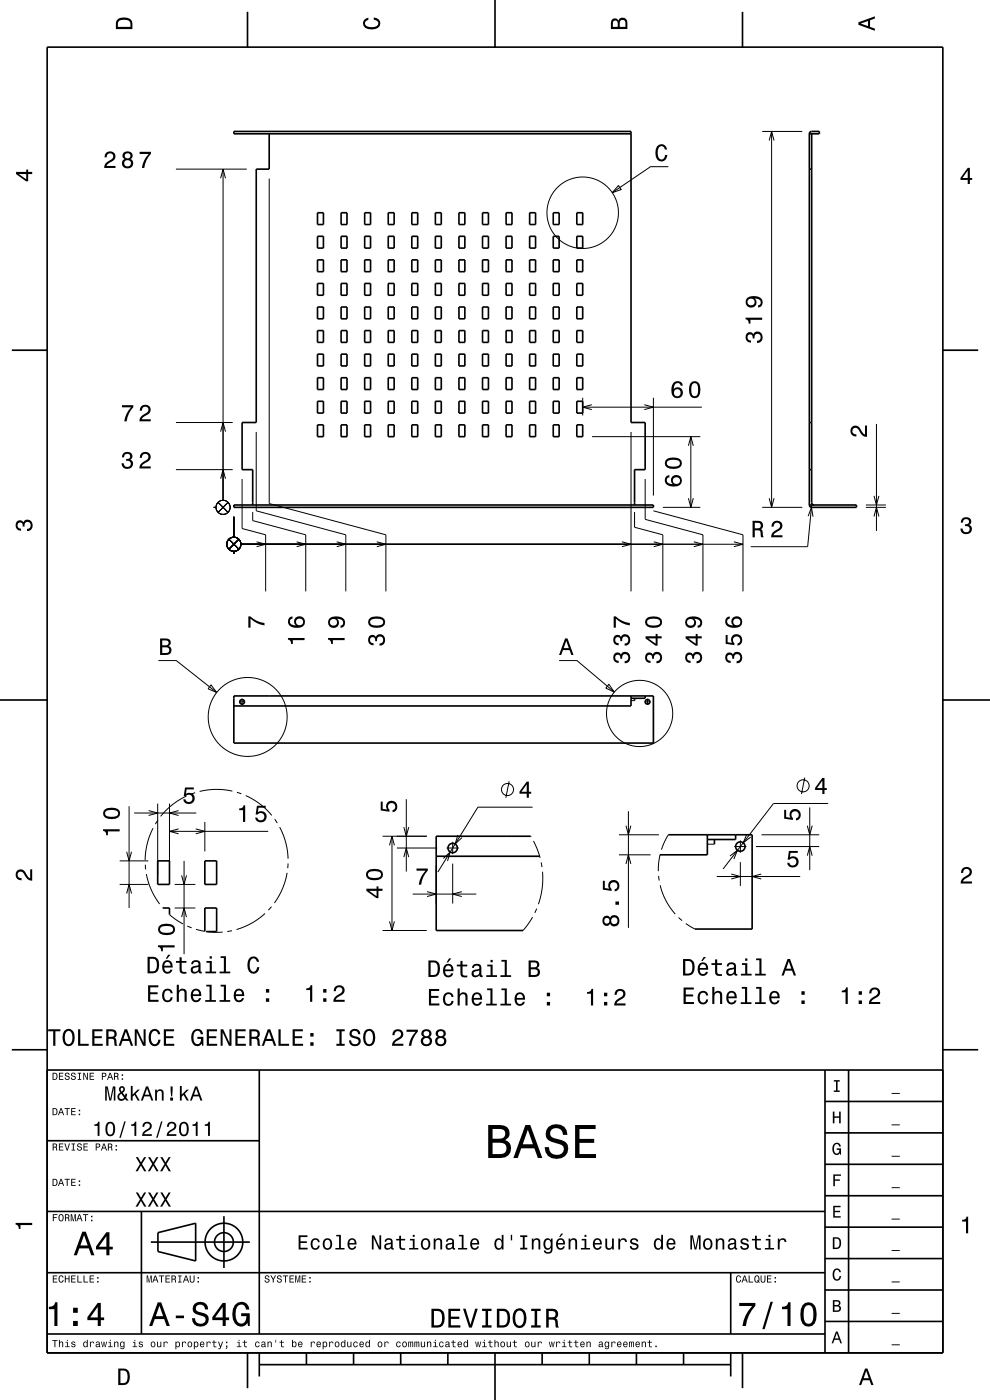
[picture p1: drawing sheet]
<svg xmlns="http://www.w3.org/2000/svg" width="210mm" height="297mm" viewBox="0 0 210 297" stroke-linecap="round" stroke-linejoin="round" font-family="sans-serif">
<g fill="none" stroke="#000" stroke-width=".21">
<path d="M37.3 35.9h15.1M46.8 37.8l.5-1.9 .5 1.9M47.3 35.9v70.2M57.1 37.9v68.9l24.8 6.7v12M131.2 39.4l.6 .8-1.9 .7zM141.8 35.4h-3.8l-8.1 5.5M161.7 27.9h8.5M163.2 29.8l.5-1.9 .5 1.9M163.7 27.9v79.7M37.3 99.6h12.1M37.3 89.6h12.1M46.8 91.6l.5-2 .5 2"/>
<path d="M54.4 91.6v16.8l19 5.1v12M123.6 84.4v3.7M123.6 86.4h25.3M125.5 85.9l-1.9 .5 1.9 .5M125.6 92.6h22.9M133.9 91.6v33.9M136.7 85.9l1.9 .5-1.9 .5M138.6 84.4v20.7M146 94.6l.5-2 .6 2M146.5 92.6v15M185.9 89.9v22.7M45.3 107.6h.5"/>
<path d="M46.3 106.6l2.1 2.1M46.8 101.6l.5-2 .5 2M48.4 106.6l-2.1 2.1M48.5 114.4l2.2 2.1M49.6 109.6v4.4M49.6 117v.5M50.7 114.4l-2.2 2.1M51.1 115.5h106.5M51.4 101.6v10.5l5 1.4v12M53.6 108.6v1.8l11.3 3.1v12M54.4 114.9l2 .6-2 .5M62.9 114.9l2 .6-2 .5"/>
<path d="M71.4 114.9l2 .6-2 .5M79.9 114.9l2 .6-2 .5M131.9 114.9l2 .6-2 .5M134.6 108.6v3.3l6 1.6v12M136.9 101.6v8.6l12.2 3.3v12M138.6 108.4l19 5.1v12M138.7 114.9l1.9 .6-1.9 .5M140.6 107.6h7.9M146 105.7l.5 1.9 .6-1.9M147.2 114.9l1.9 .6-1.9 .5M155.7 114.9l1.9 .6-1.9 .5M161.7 107.6h8.5"/>
<path d="M163.2 105.7l.5 1.9 .5-1.9M171.4 109.5l.7-1.9 .4 2M172.2 107.1l-.9 8.9h-12.1M183.7 107.6h4.2M183.7 107.1h4.2M185.4 109.6l.5-2 .5 2M185.4 105.2l.5 1.9 .5-1.9M33.6 140.1h3.8l8.6 6.8M44.8 145.3l1.2 1.6-1.9-.8zM50.7 148.9h1.3M51.4 148.2v1.3M118.6 140.1h3.8l7.9 6.7"/>
<path d="M129.2 145.2l1.1 1.6-1.8-.8zM133.9 148.6h.7M136.7 148.9h1.3M137.4 148.2v1.3M27.4 171v21.6M28.5 172.5h13.1M31.5 172l2 .5-2 .5M32.5 175.7l-1.2 3-.4 2-.1 1.7M33.5 170.5v15.1M33.5 174l-.6 .8M36 170.5v15.1M36 176.4h20.9"/>
<path d="M37.9 172l-1.9 .5 1.9 .5M37.9 175.8l-1.9 .6 1.9 .5M39.5 168.9l-1.7 1-1.4 1-2.3 2.3M41.4 168.2l-1 .3M41.5 175.8l2 .6-2 .5M43.5 174.4v6.2M49.3 167.8l-3.5-.3-3.4 .4M50.3 168.1l.9 .3M52.1 168.8l1.6 .8 1.6 1.1 2.4 2.3M58.3 173.8l.5 .8M59.3 175.5l1.3 3.2 .5 3.5M81.1 177.4h9.4"/>
<path d="M82.6 179.3l.5-1.9 .6 1.9M83.1 177.4v20M84.2 179.9h8.5M85.7 175.5l.5 1.9 .5-1.9M86.2 169.5v15.4M94.7 179.9h2.6M96 178.6v2.6M97.1 177.1l-.5 1.9 1.4-1.3M108 165.7l-.7 3.5M112.6 177.4l.1 .1M113 171.2h-11.6l-8.5 13.8M113.2 178.4l.7 1.6 .7 2"/>
<path d="M131.3 177.1h8.5M132.8 175.2l.5 1.9 .5-1.9M133.3 172.1v24.7M141.8 177.1l-.9 1.5-.6 1.7M150 179.1h1.5M155.7 179.6h2.6M157 178.3v2.6M158.4 177l-.7 1.8 1.5-1.2M160.3 179.6h13.5M161.5 177.1h12.3M170.7 165l-.7 3.5M171.2 175.2l.6 1.9 .5-1.9"/>
<path d="M171.8 171.3v13.3M175.7 170.5h-11.6l-10.7 13.8M25.4 187.6h6.1M25.4 182.6h6.1M26.9 189.6l.5-2 .5 2M26.9 180.7l.5 1.9 .5-1.9M30.8 183.4l.1 1M31 185.4l1.1 3.4 1.8 3M34.5 192.5l.1 .1M36 194l2.8 2M37 187.6h4.5M37 192.6h4.5"/>
<path d="M38.5 185.7l.5 1.9 .6-1.9M38.5 194.6l.5-2 .6 2M39 182.6v19.8M39.7 196.5l.9 .3M41.6 197.1l1.9 .5M43.7 197.6l3.5 .1M49.2 197.4l-1 .2M56.2 193.8l-2.8 2-3.2 1.4M57.6 192.3l-.7 .8M60.9 185.2l-1 3.3-1.7 3.1M61.1 183.2l-.1 1M81.1 197.4h9.4"/>
<path d="M82.6 195.5l.5 1.9 .6-1.9M85.7 181.8l.5-1.9 .5 1.9M87.5 189.7h13.5M90.6 189.2l1.9 .5-1.9 .5M92.5 183.6v8.1M94 182.1l1.5-1.3-.6 1.9M96 183.2v8.5M98 189.2l-2 .5 2 .5M113 194.6l-2.1 2.8M113.9 192.8l-.5 .9M114.8 183l.2 .9M115.1 184.9l-.1 3.5-.8 3.4"/>
<path d="M131.3 181.3h6.7M132.8 183.3l.5-2 .5 2M139.7 185.8l.1 1M140 187.8l.5 1.7 .8 1.6 .9 1.4 1 1.4M140 181.2l-.3 1.9-.1 1.7M143.9 194.6l.8 .7M145.5 195.9l1.9 1.2M152 185.9h17.7M154.8 181.6l1.6-1.2-.7 1.8M155.1 185.4l1.9 .5-1.9 .6M157 182.9v5M161.5 185.4l-2 .5 2 .6"/>
<path d="M171.2 181.5l.6-1.9 .5 1.9"/>
<circle cx="123.6" cy="45.1" r="7.6"/>
<circle cx="47.3" cy="107.6" r="1.5"/>
<circle cx="49.6" cy="115.5" r="1.5"/>
<circle cx="52.5" cy="152.1" r="8.4"/>
<circle cx="135.7" cy="151.4" r="7"/>
<circle cx="107.7" cy="167.5" r="1.28"/>
<circle cx="170.4" cy="166.7" r="1.28"/>
</g>
<g fill="none" stroke="#000" stroke-width=".35">
<path d="M10 10h190v277h-190zM52.5 2.5v7.5M105 0v10M157.5 2.5v7.5M57.1 28.4v7.5h-2.7v53.7h-3v10h2.2v7.5M133.9 28.4h-84.3v-.5h84.3v61.7h3v10h-2.3v7.5M171.7 35.9h.5M171.7 28.4v78.7M171.8 28.1l.4-.2h1.6v.5h-2.1zM172.2 28.4v78.2l.2 .4 .3 .1M67.4 45.1h1.2v2.5h-1.2zM67.4 50.1h1.2v2.5h-1.2z"/>
<path d="M67.4 55.1h1.2v2.5h-1.2zM72.4 45.1h1.2v2.5h-1.2zM72.4 50.1h1.2v2.5h-1.2zM72.4 55.1h1.2v2.5h-1.2zM77.4 45.1h1.2v2.5h-1.2zM77.4 50.1h1.2v2.5h-1.2zM77.4 55.1h1.2v2.5h-1.2zM82.4 45.1h1.2v2.5h-1.2zM82.4 50.1h1.2v2.5h-1.2zM82.4 55.1h1.2v2.5h-1.2zM87.4 45.1h1.2v2.5h-1.2zM87.4 50.1h1.2v2.5h-1.2z"/>
<path d="M87.4 55.1h1.2v2.5h-1.2zM92.4 45.1h1.2v2.5h-1.2zM92.4 50.1h1.2v2.5h-1.2zM92.4 55.1h1.2v2.5h-1.2zM97.4 45.1h1.2v2.5h-1.2zM97.4 50.1h1.2v2.5h-1.2zM97.4 55.1h1.2v2.5h-1.2zM102.4 45.1h1.2v2.5h-1.2zM102.4 50.1h1.2v2.5h-1.2zM102.4 55.1h1.2v2.5h-1.2zM107.4 45.1h1.2v2.5h-1.2zM107.4 50.1h1.2v2.5h-1.2z"/>
<path d="M107.4 55.1h1.2v2.5h-1.2zM112.4 45.1h1.2v2.5h-1.2zM112.4 50.1h1.2v2.5h-1.2zM112.4 55.1h1.2v2.5h-1.2zM117.4 45.1h1.2v2.5h-1.2zM117.4 50.1h1.2v2.5h-1.2zM117.4 55.1h1.2v2.5h-1.2zM122.4 45.1h1.2v2.5h-1.2zM122.4 50.1h1.2v2.5h-1.2zM122.4 55.1h1.2v2.5h-1.2zM2.5 74.3h7.5M67.4 60.1h1.2v2.5h-1.2z"/>
<path d="M67.4 65.1h1.2v2.5h-1.2zM67.4 70.1h1.2v2.5h-1.2zM67.4 75.1h1.2v2.5h-1.2zM72.4 60.1h1.2v2.5h-1.2zM72.4 65.1h1.2v2.5h-1.2zM72.4 70.1h1.2v2.5h-1.2zM72.4 75.1h1.2v2.5h-1.2zM77.4 60.1h1.2v2.5h-1.2zM77.4 65.1h1.2v2.5h-1.2zM77.4 70.1h1.2v2.5h-1.2zM77.4 75.1h1.2v2.5h-1.2zM82.4 60.1h1.2v2.5h-1.2z"/>
<path d="M82.4 65.1h1.2v2.5h-1.2zM82.4 70.1h1.2v2.5h-1.2zM82.4 75.1h1.2v2.5h-1.2zM87.4 60.1h1.2v2.5h-1.2zM87.4 65.1h1.2v2.5h-1.2zM87.4 70.1h1.2v2.5h-1.2zM87.4 75.1h1.2v2.5h-1.2zM92.4 60.1h1.2v2.5h-1.2zM92.4 65.1h1.2v2.5h-1.2zM92.4 70.1h1.2v2.5h-1.2zM92.4 75.1h1.2v2.5h-1.2zM97.4 60.1h1.2v2.5h-1.2z"/>
<path d="M97.4 65.1h1.2v2.5h-1.2zM97.4 70.1h1.2v2.5h-1.2zM97.4 75.1h1.2v2.5h-1.2zM102.4 60.1h1.2v2.5h-1.2zM102.4 65.1h1.2v2.5h-1.2zM102.4 70.1h1.2v2.5h-1.2zM102.4 75.1h1.2v2.5h-1.2zM107.4 60.1h1.2v2.5h-1.2zM107.4 65.1h1.2v2.5h-1.2zM107.4 70.1h1.2v2.5h-1.2zM107.4 75.1h1.2v2.5h-1.2zM112.4 60.1h1.2v2.5h-1.2z"/>
<path d="M112.4 65.1h1.2v2.5h-1.2zM112.4 70.1h1.2v2.5h-1.2zM112.4 75.1h1.2v2.5h-1.2zM117.4 60.1h1.2v2.5h-1.2zM117.4 65.1h1.2v2.5h-1.2zM117.4 70.1h1.2v2.5h-1.2zM117.4 75.1h1.2v2.5h-1.2zM122.4 60.1h1.2v2.5h-1.2zM122.4 65.1h1.2v2.5h-1.2zM122.4 70.1h1.2v2.5h-1.2zM122.4 75.1h1.2v2.5h-1.2zM200 74.3h7.5"/>
<path d="M67.4 90.1h1.2v2.5h-1.2zM67.4 80.1h1.2v2.5h-1.2zM67.4 85.1h1.2v2.5h-1.2zM72.4 90.1h1.2v2.5h-1.2zM72.4 80.1h1.2v2.5h-1.2zM72.4 85.1h1.2v2.5h-1.2zM77.4 90.1h1.2v2.5h-1.2zM77.4 80.1h1.2v2.5h-1.2zM77.4 85.1h1.2v2.5h-1.2zM82.4 90.1h1.2v2.5h-1.2zM82.4 80.1h1.2v2.5h-1.2zM82.4 85.1h1.2v2.5h-1.2z"/>
<path d="M87.4 90.1h1.2v2.5h-1.2zM87.4 80.1h1.2v2.5h-1.2zM87.4 85.1h1.2v2.5h-1.2zM92.4 90.1h1.2v2.5h-1.2zM92.4 80.1h1.2v2.5h-1.2zM92.4 85.1h1.2v2.5h-1.2zM97.4 90.1h1.2v2.5h-1.2zM97.4 80.1h1.2v2.5h-1.2zM97.4 85.1h1.2v2.5h-1.2zM102.4 90.1h1.2v2.5h-1.2zM102.4 80.1h1.2v2.5h-1.2zM102.4 85.1h1.2v2.5h-1.2z"/>
<path d="M107.4 90.1h1.2v2.5h-1.2zM107.4 80.1h1.2v2.5h-1.2zM107.4 85.1h1.2v2.5h-1.2zM112.4 90.1h1.2v2.5h-1.2zM112.4 80.1h1.2v2.5h-1.2zM112.4 85.1h1.2v2.5h-1.2zM117.4 90.1h1.2v2.5h-1.2zM117.4 80.1h1.2v2.5h-1.2zM117.4 85.1h1.2v2.5h-1.2zM122.4 80.1h1.2v2.5h-1.2zM122.4 85.1h1.2v2.5h-1.2zM122.4 90.1h1.2v2.5h-1.2z"/>
<path d="M171.7 99.6h.5M171.7 89.6h.5M49.6 107.1h89v.5h-89zM171.7 107.1h10v.5h-9.5l-.3-.1zM0 148.5h10M49.6 147.6h89v10h-89zM133.9 147.6v2.2h-84.3M134.6 148.1v.5M136.9 147.6v.5h-3M200 148.5h10M112.6 177.4h-20.1v20h18.4M141.8 177.1h17.7v20h-12.1"/>
<path d="M150 177.1v4.2h-10M151.5 178.1v1M156 177.1v1h-6M33.5 182.6h2.5v5h-2.5zM34.6 192.6h1.4v1.4M43.5 197.6v-5h2.4v5h-2.2M43.5 182.6h2.4v5h-2.4zM92.5 181.7h22M2.5 222.7h7.5M10 227h190M55 227v56M175 233.7h25"/>
<path d="M175 227v60M180 227v60M200 222.7h7.5M10 257h165M10 242h45M30 257v26M47.5 258v11M175 253.7h25M175 247h25M175 240.3h25M10 270h165M32 263.5h21"/>
<path d="M33.5 261.5l8-2v8l-8-2zM155 270v13M175 273.7h25M175 267h25M175 260.3h25M10 283h165M52.5 287v7.5M55 289.5h100M55 287v5M65 287v2.5M75 287v2.5M85 287v2.5"/>
<path d="M95 287v2.5M105 287v10M115 287v2.5M125 287v2.5M135 287v2.5M145 287v2.5M155 287v5M157.5 287v7.5M175 280.3h25"/>
<circle cx="51.4" cy="148.9" r=".5"/>
<circle cx="137.4" cy="148.9" r=".5"/>
<circle cx="96" cy="179.9" r="1"/>
<circle cx="157" cy="179.6" r="1"/>
<circle cx="47.5" cy="263.5" r="2"/>
<circle cx="47.5" cy="263.5" r="4"/>
</g>
<g fill="#000">
<path d="M25 4a2.2 2.2 0 0 0-.4 2.2h3.5v-1.2a1.42 1.42 0 0 0-1.8-1.3zM25.3 4.4a2.13 2.13 0 0 1 2.3 .3l.1 1h-2.7l.1-1z" fill-rule="evenodd"/>
<path d="M77.3 4.2l.8-.4v.4a.7 .7 0 0 0-.7 .5 .7 .7 0 0 0 .4 .8 1.7 1.7 0 0 0 2.5-.5 .9 .9 0 0 0-1-.8v-.5a1.24 1.24 0 0 1 1.4 1.1 1.24 1.24 0 0 1-1.1 1.4 2.22 2.22 0 0 1-2.5-.7l-.1-.5z" fill-rule="evenodd"/>
<path d="M129.8 4.2l-.2 .7v1.3h3.5v-1.4a.98 .98 0 0 0-.8-1 .98 .98 0 0 0-1.1 .6 .83 .83 0 0 0-1.4-.2zM130.1 4.5a.54 .54 0 0 1 .7-.1 .54 .54 0 0 1 .2 .6v.7h-1zM131.6 4.4a.62 .62 0 0 1 .7-.1 .62 .62 0 0 1 .4 .6v.8h-1.2z" fill-rule="evenodd"/>
<path d="M182.1 4.7v.6l3.5 1.2v-.4l-1-.4v-1.4l1-.4v-.4zM182.6 5l1.5-.5v1z" fill-rule="evenodd"/>
<path d="M3.4 36.5v.4l2.1 1.6h.5v-1.6h.8v-.4h-.8v-.5h-.4v.5zM4 36.9h1.6v1.1z" fill-rule="evenodd"/>
<path d="M22.5 32.4l-.3 1h.4a.7 .7 0 0 1 .6-.9 .7 .7 0 0 1 .8 .5 .7 .7 0 0 1-.5 .9 1.8 1.8 0 0 0-1.4 1.7h2.4v-.4h-1.9a2.23 2.23 0 0 1 1.5-1.2 1.13 1.13 0 0 0 .1-1.6 1.13 1.13 0 0 0-1.7 0zM26.3 32.4a.83 .83 0 0 0 .1 1.3 1.11 1.11 0 0 0-.4 1.6 1.11 1.11 0 0 0 1.6 .3 1.03 1.03 0 0 0 .7-.9 1.03 1.03 0 0 0-.6-1 .89 .89 0 0 0 .4-1 .89 .89 0 0 0-1-.6zM26.3 34.7a.75 .75 0 0 1 1.5 0 .75 .75 0 0 1-1.5 0zM26.5 33.1a.59 .59 0 0 1 1.1 0 .59 .59 0 0 1-1.1 0zM29.6 32.2v.5h1.9a5.2 5.2 0 0 0-1.4 2.9h.5a5.3 5.3 0 0 1 1.4-3v-.4z" fill-rule="evenodd"/>
<path d="M139.4 31.1a1.19 1.19 0 0 1 1.3-.5 1.19 1.19 0 0 1 .8 1.1h-.5a.7 .7 0 0 0-.5-.7 .7 .7 0 0 0-.8 .4 1.69 1.69 0 0 0 .6 2.4 .9 .9 0 0 0 .8-.9h.5a1.24 1.24 0 0 1-1.1 1.3 1.24 1.24 0 0 1-1.4-1v-1.6z" fill-rule="evenodd"/>
<path d="M205.3 35.6l-1.6 2.1v.5h1.6v.8h.4v-.8h.5v-.4h-.5v-2.2zM205.3 36.2v1.6h-1.1z" fill-rule="evenodd"/>
<path d="M158.4 70.7a1.17 1.17 0 0 0-.2 1.3 1.17 1.17 0 0 0 1.1 .7v-.5a.62 .62 0 0 1-.8-.3 .62 .62 0 0 1 .3-.8 .62 .62 0 0 1 .8 .2l.1 .5h.4a.72 .72 0 0 1 .4-.9 .72 .72 0 0 1 .9 .4 .72 .72 0 0 1-.5 .9l-.3 .1v.5a1.18 1.18 0 0 0 1.2-1.5 1.18 1.18 0 0 0-1.9-.6l-.1 .2a.86 .86 0 0 0-1.4-.2zM158.2 67.4v.3a.77 .77 0 0 1 .6 1h.4v-.9h2.5v-.4zM158.6 63.1a1.17 1.17 0 0 0-.3 1.7 1.17 1.17 0 0 0 1.7 .2 1.17 1.17 0 0 0 .1-1.7 1.03 1.03 0 0 1 1.3 .8 .56 .56 0 0 1-.6 .7v.4a1.18 1.18 0 0 0 1-1.2 1.18 1.18 0 0 0-1.1-1.1 2.86 2.86 0 0 0-2.1 .2zM158.6 64a.74 .74 0 0 1 1.4 0 .74 .74 0 0 1-1.4 0z" fill-rule="evenodd"/>
<path d="M26.2 96.2l-.3 .8h.4a.62 .62 0 0 1 .4-.8 .62 .62 0 0 1 .7 .3 .62 .62 0 0 1-.2 .8l-.4 .1v.4a.72 .72 0 0 1 .9 .4 .72 .72 0 0 1-.5 .9 .72 .72 0 0 1-.9-.5v-.3h-.5a1.18 1.18 0 0 0 1.5 1.2 1.18 1.18 0 0 0 .6-1.9l-.2-.1a.91 .91 0 0 0 .3-1.1 .91 .91 0 0 0-1-.5zM30 96.2l-.4 .9h.5a.71 .71 0 0 1 .5-.8 .71 .71 0 0 1 .9 .5 .71 .71 0 0 1-.5 .8 1.8 1.8 0 0 0-1.4 1.8h2.4v-.5h-1.9a2.22 2.22 0 0 1 1.4-1.1 1.13 1.13 0 0 0 .1-1.7 1.13 1.13 0 0 0-1.6 .1z" fill-rule="evenodd"/>
<path d="M25.9 86v.4h1.9a5.2 5.2 0 0 0-1.4 3h.5a5.3 5.3 0 0 1 1.4-3v-.4zM30 86.2l-.4 .9h.5a.71 .71 0 0 1 .5-.8 .71 .71 0 0 1 .9 .5 .71 .71 0 0 1-.5 .8 1.8 1.8 0 0 0-1.4 1.8h2.4v-.5h-1.9a2.23 2.23 0 0 1 1.4-1.1 1.13 1.13 0 0 0 .1-1.7 1.13 1.13 0 0 0-1.6 .1z" fill-rule="evenodd"/>
<path d="M143 81.1l-.5 .9a1.75 1.75 0 0 0 1.2 2.5 1.15 1.15 0 0 0 1.1-1.6 1.15 1.15 0 0 0-1.9-.4 1.02 1.02 0 0 1 .8-1.2 .59 .59 0 0 1 .7 .5h.4a1.11 1.11 0 0 0-.7-.9 1.11 1.11 0 0 0-1.1 .2zM142.9 83.3a.75 .75 0 0 1 1.5 0 .75 .75 0 0 1-1.5 0zM146.5 81.3a2.68 2.68 0 0 0 .3 3.1 1.14 1.14 0 0 0 1.7-.9 2.31 2.31 0 0 0-.6-2.5l-.5-.1-.6 .1zM147 81.4h.7a2.38 2.38 0 0 1 0 2.6h-.7a2.38 2.38 0 0 1 0-2.6z" fill-rule="evenodd"/>
<path d="M180.7 90.6a1.22 1.22 0 0 1 2 .7l.3 .6 .5 .3v-1.9h.4v2.4a1.81 1.81 0 0 1-1.7-1.4 .71 .71 0 0 0-.9-.5 .71 .71 0 0 0-.5 .8 .71 .71 0 0 0 .9 .5v.5a1.19 1.19 0 0 1-1.2-.7 1.19 1.19 0 0 1 .2-1.3z" fill-rule="evenodd"/>
<path d="M3.6 110.6a.86 .86 0 0 1 1.4 .2 1.06 1.06 0 0 1 1.2-.5 1.06 1.06 0 0 1 .7 1.2 1.1 1.1 0 0 1-1.2 1.2v-.5a.71 .71 0 0 0 .8-1 .71 .71 0 0 0-1.3-.1v.6h-.4a.61 .61 0 0 0-.3-.8 .61 .61 0 0 0-.8 .3 .61 .61 0 0 0 .2 .8l.6 .1v.5a1.15 1.15 0 0 1-1.2-.7 1.15 1.15 0 0 1 .3-1.3z" fill-rule="evenodd"/>
<path d="M141.3 101.1a1.33 1.33 0 0 0-.1 1.5 1.33 1.33 0 0 0 1.3 .6 1.63 1.63 0 0 0 2.1-1.3 1.15 1.15 0 0 0-1.5-1.1 1.15 1.15 0 0 0-.4 1.9 1.02 1.02 0 0 1-1.3-.8 .58 .58 0 0 1 .6-.6v-.5zM142.8 102a.75 .75 0 0 1 1.4 0 .75 .75 0 0 1-1.4 0zM141.5 97.4a1.13 1.13 0 0 0-.4 1.2 1.13 1.13 0 0 0 .9 .8 2.28 2.28 0 0 0 2.5-.6 1.14 1.14 0 0 0-.9-1.7 2.86 2.86 0 0 0-2.1 .3zM141.5 97.9a2.38 2.38 0 0 1 2.6 0v.7a2.37 2.37 0 0 1-2.6 0z" fill-rule="evenodd"/>
<path d="M159.6 110.5v3.5h.5v-1.5a.85 .85 0 0 1 1.2 .6l.2 .9h.5l-.3-1.5-.3-.2a.97 .97 0 0 0 .4-1.2 .97 .97 0 0 0-1-.6zM160.1 110.9a1.08 1.08 0 0 1 1.2 .3 .6 .6 0 0 1 0 .7 .6 .6 0 0 1-.7 .2h-.5z" fill-rule="evenodd"/>
<path d="M164 110.8a1.18 1.18 0 0 1 1.9 .3 1.18 1.18 0 0 1-1 1.7l-.5 .3-.3 .4h1.9v.5h-2.4a1.81 1.81 0 0 1 1.4-1.7 .71 .71 0 0 0 .5-.9 .71 .71 0 0 0-.9-.5 .71 .71 0 0 0-.5 .8h-.4z" fill-rule="evenodd"/>
<path d="M204.1 110a1.08 1.08 0 0 1 1.4-.2 1.08 1.08 0 0 1 .4 1.3l-.3 .3a1.06 1.06 0 0 1 .5 1.2 1.06 1.06 0 0 1-1.2 .7 1.1 1.1 0 0 1-1.2-1.2h.5a.71 .71 0 0 0 1 .8 .71 .71 0 0 0 .1-1.3h-.6v-.4a.61 .61 0 0 0 .8-.3 .61 .61 0 0 0-.2-.8 .61 .61 0 0 0-.9 .2l-.1 .6h-.5z" fill-rule="evenodd"/>
<path d="M34 135.4v3.5h1.3a.98 .98 0 0 0 1.1-.7 .98 .98 0 0 0-.6-1.1 .86 .86 0 0 0 .4-1.1 .86 .86 0 0 0-1-.6zM34.4 135.9h.7a.53 .53 0 0 1 .7 .5 .53 .53 0 0 1-.7 .5h-.7zM34.4 137.3h.8a.61 .61 0 0 1 .7 .6 .61 .61 0 0 1-.7 .6h-.8z" fill-rule="evenodd"/>
<path d="M52.7 130.8h.4a5.3 5.3 0 0 0 3 1.4v.5a5.2 5.2 0 0 1-3-1.5v2h-.4z" fill-rule="evenodd"/>
<path d="M61.1 135.3v.4a.78 .78 0 0 1 .7 .9h.3v-.8h2.5v-.5zM61.3 131.1a1.33 1.33 0 0 0 0 1.4 1.33 1.33 0 0 0 1.3 .7 1.63 1.63 0 0 0 2.1-1.3 1.15 1.15 0 0 0-1.6-1.1 1.15 1.15 0 0 0-.3 1.9 1.03 1.03 0 0 1-1.3-.8 .58 .58 0 0 1 .5-.7v-.4zM62.8 132a.75 .75 0 0 1 1.5 0 .75 .75 0 0 1-1.5 0z" fill-rule="evenodd"/>
<path d="M69.6 135.3v.4a.78 .78 0 0 1 .7 .9h.3v-.8h2.5v-.5zM70 131.1a1.17 1.17 0 0 0-.3 1.7 1.17 1.17 0 0 0 1.7 .1 1.17 1.17 0 0 0 .1-1.6 1.03 1.03 0 0 1 1.3 .8 .56 .56 0 0 1-.6 .6v.5a1.18 1.18 0 0 0 1-1.2 1.18 1.18 0 0 0-1.1-1.1 2.88 2.88 0 0 0-2.1 .2zM70 132a.75 .75 0 0 1 1.5 0 .75 .75 0 0 1-1.5 0z" fill-rule="evenodd"/>
<path d="M78.3 135a1.17 1.17 0 0 0-.2 1.2 1.17 1.17 0 0 0 1.1 .7v-.4a.62 .62 0 0 1-.7-.4 .62 .62 0 0 1 .2-.8 .62 .62 0 0 1 .9 .2v.5h.4a.72 .72 0 0 1 .4-.9 .72 .72 0 0 1 .9 .5 .72 .72 0 0 1-.5 .9h-.3v.5a1.18 1.18 0 0 0 1.2-1.5 1.18 1.18 0 0 0-1.8-.6l-.2 .2a.86 .86 0 0 0-1.4-.1zM78.5 131.1a1.13 1.13 0 0 0-.4 1.2 1.13 1.13 0 0 0 1 .8 2.28 2.28 0 0 0 2.5-.6 1.14 1.14 0 0 0-.9-1.7 2.86 2.86 0 0 0-2.2 .3zM78.6 131.6a2.38 2.38 0 0 1 2.6 0v.7a2.37 2.37 0 0 1-2.6 0z" fill-rule="evenodd"/>
<path d="M119.9 135.4l-1.3 3.5h.5l.3-1h1.4l.4 1h.5l-1.3-3.5zM120.1 135.9l.6 1.6h-1.1z" fill-rule="evenodd"/>
<path d="M130.3 138.7a1.17 1.17 0 0 0-.2 1.3 1.17 1.17 0 0 0 1.1 .6v-.4a.62 .62 0 0 1-.7-.3 .62 .62 0 0 1 .2-.8 .62 .62 0 0 1 .9 .2v.5h.4a.72 .72 0 0 1 .4-1 .72 .72 0 0 1 .9 .5 .72 .72 0 0 1-.5 .9l-.3 .1v.4a1.18 1.18 0 0 0 1.2-1.5 1.18 1.18 0 0 0-1.8-.6l-.2 .2a.86 .86 0 0 0-1.4-.1zM130.3 135a1.17 1.17 0 0 0-.2 1.2 1.17 1.17 0 0 0 1.1 .7v-.4a.62 .62 0 0 1-.7-.4 .62 .62 0 0 1 .2-.8 .62 .62 0 0 1 .9 .2v.5h.4a.72 .72 0 0 1 .4-.9 .72 .72 0 0 1 .9 .5 .72 .72 0 0 1-.5 .9h-.3v.5a1.18 1.18 0 0 0 1.2-1.5 1.18 1.18 0 0 0-1.8-.6l-.2 .2a.86 .86 0 0 0-1.4-.1zM130.2 130.8v2.4h.4v-2a5.2 5.2 0 0 0 3 1.5v-.5a5.3 5.3 0 0 1-3-1.4z" fill-rule="evenodd"/>
<path d="M137.1 138.7a1.17 1.17 0 0 0-.2 1.3 1.17 1.17 0 0 0 1.1 .6v-.4a.62 .62 0 0 1-.8-.3 .62 .62 0 0 1 .3-.8 .62 .62 0 0 1 .8 .2v.5h.4a.72 .72 0 0 1 .5-1 .72 .72 0 0 1 .9 .5 .72 .72 0 0 1-.5 .9l-.3 .1v.4a1.18 1.18 0 0 0 1.1-1.5 1.18 1.18 0 0 0-1.8-.6l-.1 .2a.86 .86 0 0 0-1.4-.1zM136.9 135v.4l2.1 1.6h.5v-1.6h.9v-.4h-.9v-.5h-.4v.5zM137.5 135.4h1.6v1.1zM137.3 131.1a1.13 1.13 0 0 0-.4 1.2 1.13 1.13 0 0 0 1 .8 2.27 2.27 0 0 0 2.4-.6 1.14 1.14 0 0 0-.9-1.7 2.86 2.86 0 0 0-2.1 .3zM137.3 131.6a2.38 2.38 0 0 1 2.7 0v.7a2.37 2.37 0 0 1-2.7 0z" fill-rule="evenodd"/>
<path d="M145.6 138.7a1.17 1.17 0 0 0-.2 1.3 1.17 1.17 0 0 0 1.1 .6v-.4a.62 .62 0 0 1-.8-.3 .62 .62 0 0 1 .3-.8 .62 .62 0 0 1 .8 .2v.5h.4a.72 .72 0 0 1 .5-1 .72 .72 0 0 1 .9 .5 .72 .72 0 0 1-.5 .9l-.3 .1v.4a1.18 1.18 0 0 0 1.1-1.5 1.18 1.18 0 0 0-1.8-.6l-.1 .2a.86 .86 0 0 0-1.4-.1zM145.4 135v.4l2.1 1.6h.5v-1.6h.9v-.4h-.9v-.5h-.4v.5zM146 135.4h1.6v1.1zM145.8 131.1a1.18 1.18 0 0 0-.3 1.6 1.18 1.18 0 0 0 1.5 .4 1.18 1.18 0 0 0 .6-1.5l-.3-.3a1.02 1.02 0 0 1 1.2 .8 .56 .56 0 0 1-.5 .6v.5a1.18 1.18 0 0 0 .9-1.3 1.18 1.18 0 0 0-1.1-1 2.88 2.88 0 0 0-2 .2zM145.7 132a.75 .75 0 0 1 1.5 0 .75 .75 0 0 1-1.5 0z" fill-rule="evenodd"/>
<path d="M154.1 138.7a1.17 1.17 0 0 0-.2 1.3 1.17 1.17 0 0 0 1.1 .6v-.4a.62 .62 0 0 1-.8-.3 .62 .62 0 0 1 .3-.8 .62 .62 0 0 1 .8 .2v.5h.4a.72 .72 0 0 1 .5-1 .72 .72 0 0 1 .9 .5 .72 .72 0 0 1-.5 .9l-.3 .1v.4a1.18 1.18 0 0 0 1.1-1.5 1.18 1.18 0 0 0-1.8-.6l-.1 .2a.86 .86 0 0 0-1.4-.1zM153.9 134.7v1.9l1.9 .3v-.4a.8 .8 0 0 1-.2-1.3 .8 .8 0 0 1 1.2 .1 .8 .8 0 0 1-.4 1.2v.5a1.21 1.21 0 0 0 1.1-1.5 1.21 1.21 0 0 0-1.6-.9 1.21 1.21 0 0 0-.6 1.8l-1-.2v-1.5zM154.1 131.1a1.33 1.33 0 0 0-.1 1.4 1.33 1.33 0 0 0 1.4 .7 1.63 1.63 0 0 0 2.1-1.3 1.15 1.15 0 0 0-1.6-1.1 1.15 1.15 0 0 0-.4 1.9 1.03 1.03 0 0 1-1.3-.8 .58 .58 0 0 1 .6-.7v-.4zM155.6 132a.74 .74 0 0 1 1.4 0 .74 .74 0 0 1-1.4 0z" fill-rule="evenodd"/>
<path d="M21.9 175.9v.4a.77 .77 0 0 1 .6 .9h.4v-.8h2.5v-.5zM22.3 171.7a1.13 1.13 0 0 0-.4 1.2 1.13 1.13 0 0 0 1 .8 2.28 2.28 0 0 0 2.5-.6 1.14 1.14 0 0 0-.9-1.7 2.85 2.85 0 0 0-2.2 .3zM22.4 172.2a2.38 2.38 0 0 1 2.6 0v.7a2.37 2.37 0 0 1-2.6 0z" fill-rule="evenodd"/>
<path d="M39.3 167.1h1.8v.4h-1.5l-.2 .9a1.21 1.21 0 0 1 1.8 .6 1.21 1.21 0 0 1-.8 1.6 1.21 1.21 0 0 1-1.5-1h.4a.8 .8 0 0 0 1.2 .3 .8 .8 0 0 0 .1-1.2 .8 .8 0 0 0-1.2 .2h-.4z" fill-rule="evenodd"/>
<path d="M50.7 171.5v.4h.8v2.5h.5v-3.6h-.3a.77 .77 0 0 1-1 .7zM54.5 170.9l-.3 1.9h.4a.79 .79 0 0 1 1.2-.2 .79 .79 0 0 1 0 1.2 .79 .79 0 0 1-1.1-.1l-.1-.2h-.5a1.21 1.21 0 0 0 1.5 1 1.21 1.21 0 0 0 .8-1.6 1.21 1.21 0 0 0-1.7-.6l.1-.9h1.6v-.5z" fill-rule="evenodd"/>
<path d="M80.8 170.1h.4v1.5l.9 .1a1.21 1.21 0 0 1 .6-1.7 1.21 1.21 0 0 1 1.6 .8 1.21 1.21 0 0 1-1 1.5v-.5a.79 .79 0 0 0 .5-1 .79 .79 0 0 0-1.1-.4 .79 .79 0 0 0-.3 1.1l.2 .3v.4l-1.8-.3z" fill-rule="evenodd"/>
<path d="M111.7 165.8l-1.5 2.1v.5h1.5v.8h.5v-.8h.5v-.4h-.5v-2.2zM111.7 166.4v1.6h-1.1z" fill-rule="evenodd"/>
<path d="M166.3 171.8h.5v1.5l.9 .2a1.21 1.21 0 0 1 .6-1.8 1.21 1.21 0 0 1 1.6 .8 1.21 1.21 0 0 1-1 1.6v-.5a.8 .8 0 0 0 .3-1.2 .8 .8 0 0 0-1.2-.1 .8 .8 0 0 0 .2 1.2v.5l-1.9-.3z" fill-rule="evenodd"/>
<path d="M174.4 165l-1.5 2.1v.5h1.5v.9h.5v-.9h.5v-.4h-.5v-2.2zM174.4 165.6v1.6h-1.1z" fill-rule="evenodd"/>
<path d="M3.6 184.7a1.22 1.22 0 0 1 2 .8l.4 .5 .4 .3v-1.9h.4v2.4a1.8 1.8 0 0 1-1.7-1.4 .71 .71 0 0 0-.9-.5 .71 .71 0 0 0-.5 .9 .71 .71 0 0 0 .9 .5v.4a1.19 1.19 0 0 1-1.2-.6 1.19 1.19 0 0 1 .2-1.4z" fill-rule="evenodd"/>
<path d="M77.7 188.5v.5l2.1 1.5h.5v-1.5h.8v-.5h-.8v-.5h-.4v.5zM78.3 189h1.6v1.1zM78.1 184.6a1.13 1.13 0 0 0-.4 1.2 1.13 1.13 0 0 0 .9 .9 2.28 2.28 0 0 0 2.5-.6 1.14 1.14 0 0 0-.9-1.7 2.89 2.89 0 0 0-2.1 .2zM78.1 185.2a2.37 2.37 0 0 1 2.6 0v.7a2.38 2.38 0 0 1-2.6 0z" fill-rule="evenodd"/>
<path d="M88.3 184.3h2.4v.4a5.3 5.3 0 0 0-1.4 3h-.5a5.2 5.2 0 0 1 1.5-3h-2z" fill-rule="evenodd"/>
<path d="M128 194.5a1.05 1.05 0 0 0-.2 1.4 1.05 1.05 0 0 0 1.3 .4l.3-.3a1.11 1.11 0 0 0 1.6 .4 1.11 1.11 0 0 0 .3-1.6 1.03 1.03 0 0 0-.9-.7 1.03 1.03 0 0 0-1 .6l-.1-.2a.85 .85 0 0 0-1.3 0zM129.6 195.3a.71 .71 0 0 1 1.4 0 .71 .71 0 0 1-1.4 0zM128.2 195.4a.59 .59 0 0 1 1.1 0 .59 .59 0 0 1-1.1 0zM130.5 191.2v.7h.8v-.7zM127.9 186.9v1.8l1.8 .3v-.4a.8 .8 0 0 1-.2-1.2 .8 .8 0 0 1 1.3 0 .8 .8 0 0 1-.4 1.2v.5a1.21 1.21 0 0 0 1-1.5 1.21 1.21 0 0 0-1.6-.8 1.21 1.21 0 0 0-.6 1.7l-.9-.1v-1.5z" fill-rule="evenodd"/>
<path d="M167.4 180.5h1.8v.4h-1.5l-.1 1a1.21 1.21 0 0 1 1.7 .5 1.21 1.21 0 0 1-.8 1.7 1.21 1.21 0 0 1-1.5-1.1h.4a.79 .79 0 0 0 1.1 .5 .79 .79 0 0 0 .4-1.1 .79 .79 0 0 0-1.1-.3l-.3 .3h-.4z" fill-rule="evenodd"/>
<path d="M204.2 184.2a1.18 1.18 0 0 1 1.9 .3 1.18 1.18 0 0 1-1 1.7l-.5 .4-.3 .4h1.9v.4h-2.4a1.81 1.81 0 0 1 1.4-1.7 .71 .71 0 0 0 .5-.9 .71 .71 0 0 0-.9-.5 .71 .71 0 0 0-.5 .9h-.5z" fill-rule="evenodd"/>
<path d="M31.4 209v3.5h2.2v-.4h-1.7v-1.2h1.5v-.4h-1.5v-1h1.7v-.5zM34.7 210.1a1.53 1.53 0 0 0 .8 2.5 1.06 1.06 0 0 0 1.1-1h-.4a.67 .67 0 0 1-.6 .6 .67 .67 0 0 1-.7-.6 1.12 1.12 0 0 1 .6-1.5 .59 .59 0 0 1 .7 .6h.4a1.09 1.09 0 0 0-.7-.9 1.09 1.09 0 0 0-1.2 .3zM37.5 208.9v3.6h.4v-1.5a.63 .63 0 0 1 .4-.8 .63 .63 0 0 1 .8 .3l.1 2h.4v-1.8a.88 .88 0 0 0-.6-.9 .88 .88 0 0 0-1.1 .4v-1.3zM40.8 210.1a1.55 1.55 0 0 0 .8 2.5 1.07 1.07 0 0 0 1.1-.8h-.5l-.2 .3-.4 .1a.76 .76 0 0 1-.7-.9h1.8a1.17 1.17 0 0 0-.5-1.4 1.17 1.17 0 0 0-1.4 .2zM41.1 210.3a.66 .66 0 0 1 .8-.1 .66 .66 0 0 1 .3 .7h-1.3zM43.8 208.9v.4h.6v2.9h-.9v.3h2.3v-.3h-.9v-3.3zM46.8 208.9v.4h.7v2.9h-.9v.3h2.2v-.3h-.9v-3.3zM49.9 210.1a1.55 1.55 0 0 0 .8 2.5 1.07 1.07 0 0 0 1.1-.8h-.5l-.2 .3-.4 .1a.76 .76 0 0 1-.7-.9h1.8a1.17 1.17 0 0 0-.5-1.4 1.17 1.17 0 0 0-1.4 .2zM50.2 210.3a.66 .66 0 0 1 .8-.1 .66 .66 0 0 1 .3 .7h-1.3zM56.4 211.8v.7h.7v-.7zM56.4 209.8v.8h.7v-.8z" fill-rule="evenodd"/>
<path d="M31.3 203v3.5h1.2a1.42 1.42 0 0 0 1.3-1.8 1.38 1.38 0 0 0-1.3-1.7zM31.8 203.4l1 .1a1.89 1.89 0 0 1 0 2.5l-1 .1zM35.7 202.5l-.5 .9h.3l.7-.9zM34.7 204.1a1.55 1.55 0 0 0 .8 2.5 1.07 1.07 0 0 0 1.1-.9h-.5l-.2 .4-.4 .1a.76 .76 0 0 1-.6-.9h1.7a1.17 1.17 0 0 0-.5-1.4 1.17 1.17 0 0 0-1.4 .2zM35 204.3a.66 .66 0 0 1 .8-.2 .66 .66 0 0 1 .4 .8h-1.3zM38.1 203.1v.8h-.8v.3h.8v1.8a1.05 1.05 0 0 0 1.4 .6v-.4a.68 .68 0 0 1-.9-.4l-.1-1.6h1v-.3h-1v-.8zM40.8 203.9l-.2 .7h.4a.55 .55 0 0 1 .6-.6 .55 .55 0 0 1 .4 .8l-.2 .1a1 1 0 0 0-1 .2 1 1 0 0 0-.3 1 .93 .93 0 0 0 1.6 0l.1 .3 .6 .1v-.4h-.2l-.1-1.6a1.02 1.02 0 0 0-.6-.8 1.02 1.02 0 0 0-1.1 .2zM41 205.4l1.1-.3a.77 .77 0 0 1-.2 .9 .77 .77 0 0 1-.9 .1l-.1-.4zM43.8 203.9v.3h.7v1.9h-.9v.4h2.2v-.4h-.9v-2.2zM44.5 202.9v.5h.4v-.5zM46.8 202.9v.3h.7v2.9h-.9v.4h2.2v-.4h-.9v-3.2zM52.8 203.4a2.52 2.52 0 0 0 .4 3.1 1.27 1.27 0 0 0 1.8-1.3h-.5a.82 .82 0 0 1-1.1 .9 2.08 2.08 0 0 1 0-2.7 .71 .71 0 0 1 1.1 .6h.5a1.19 1.19 0 0 0-.9-1.1 1.19 1.19 0 0 0-1.3 .5z" fill-rule="evenodd"/>
<path d="M33.5 200.5v.4a.77 .77 0 0 1 .7 .9h.4v-.8h2.4v-.5zM34 196.3a1.13 1.13 0 0 0-.4 1.2 1.13 1.13 0 0 0 .9 .8 2.28 2.28 0 0 0 2.5-.6 1.14 1.14 0 0 0-.9-1.7 2.89 2.89 0 0 0-2.1 .3zM34 196.8a2.38 2.38 0 0 1 2.6 0v.7a2.38 2.38 0 0 1-2.6 0z" fill-rule="evenodd"/>
<path d="M65 209.7v.3h.8v2.5h.4v-3.5h-.3a.78 .78 0 0 1-.9 .7zM68.6 211.8v.7h.7v-.7zM68.6 209.8v.8h.7v-.8zM71.1 209.3l-.3 1h.4a.7 .7 0 0 1 .6-.9 .7 .7 0 0 1 .8 .5 .7 .7 0 0 1-.5 .9 1.8 1.8 0 0 0-1.4 1.7h2.4v-.4h-1.9a2.2 2.2 0 0 1 1.5-1.2 1.13 1.13 0 0 0 .1-1.6 1.13 1.13 0 0 0-1.7 0z" fill-rule="evenodd"/>
<path d="M91 209.8v3.5h2.2v-.4h-1.7v-1.2h1.5v-.4h-1.5v-1.1h1.7v-.4zM94.3 210.9a1.53 1.53 0 0 0 .8 2.5 1.06 1.06 0 0 0 1.1-1.1h-.4a.67 .67 0 0 1-.7 .7 .67 .67 0 0 1-.7-.6 1.12 1.12 0 0 1 .7-1.5 .6 .6 0 0 1 .7 .6h.4a1.09 1.09 0 0 0-.8-1 1.09 1.09 0 0 0-1.1 .4zM97.1 209.7v3.6h.4v-1.6a.63 .63 0 0 1 .5-.8 .63 .63 0 0 1 .7 .7v1.7h.5v-1.8a.88 .88 0 0 0-.6-1 .88 .88 0 0 0-1.1 .5v-1.3zM100.3 210.9a1.54 1.54 0 0 0 .8 2.5 1.06 1.06 0 0 0 1.1-.9h-.4l-.2 .4-.4 .1a.76 .76 0 0 1-.7-.9h1.8a1.17 1.17 0 0 0-.5-1.4 1.17 1.17 0 0 0-1.5 .2zM100.7 211.1a.66 .66 0 0 1 .8-.1 .66 .66 0 0 1 .3 .7h-1.3zM103.3 209.7v.4h.7v2.8h-.9v.4h2.3v-.4h-.9v-3.2zM106.4 209.7v.4h.7v2.8h-.9v.4h2.2v-.4h-.9v-3.2zM109.4 210.9a1.54 1.54 0 0 0 .8 2.5 1.05 1.05 0 0 0 1.1-.9h-.4l-.2 .4-.4 .1a.75 .75 0 0 1-.7-.9h1.8a1.16 1.16 0 0 0-.5-1.4 1.16 1.16 0 0 0-1.5 .2zM109.8 211.1a.66 .66 0 0 1 .8-.1 .66 .66 0 0 1 .3 .7h-1.3zM116 212.6v.7h.7v-.7zM116 210.6v.7h.7v-.7z" fill-rule="evenodd"/>
<path d="M90.9 203.8v3.5h1.1a1.42 1.42 0 0 0 1.3-1.8 1.38 1.38 0 0 0-1.3-1.7zM91.3 204.2l1.1 .1a1.91 1.91 0 0 1 0 2.5h-1.1zM95.2 203.3l-.5 .9h.3l.7-.9zM94.3 204.8a1.54 1.54 0 0 0 .8 2.6 1.05 1.05 0 0 0 1.1-.9h-.5l-.2 .3-.4 .2a.75 .75 0 0 1-.7-1h1.8a1.16 1.16 0 0 0-.5-1.3 1.16 1.16 0 0 0-1.4 .1zM94.6 205.1a.66 .66 0 0 1 .8-.2 .66 .66 0 0 1 .3 .8h-1.3zM97.7 203.8v.8h-.8v.4h.8v1.8a1.04 1.04 0 0 0 1.4 .5v-.4a.68 .68 0 0 1-1-.3v-1.6h1v-.4h-1v-.8zM100.4 204.7l-.3 .6h.4a.55 .55 0 0 1 .7-.5 .55 .55 0 0 1 .4 .8h-.2a1 1 0 0 0-1.1 .2 1 1 0 0 0-.2 1.1 .94 .94 0 0 0 1.6 0l.1 .3 .6 .1v-.4h-.3v-1.6a1.02 1.02 0 0 0-1.7-.6zM100.6 206.2l1.1-.3a.77 .77 0 0 1-.2 .9 .77 .77 0 0 1-.9 0zM103.4 204.6v.4h.7v1.9h-1v.4h2.3v-.4h-.9v-2.3zM104 203.6v.5h.5v-.5zM106.4 203.6v.4h.7v2.9h-.9v.4h2.2v-.4h-.9v-3.3zM112.1 203.8v3.5h1.3a.98 .98 0 0 0 1.1-.8 .98 .98 0 0 0-.6-1.1 .86 .86 0 0 0 .5-1.1 .86 .86 0 0 0-1-.5zM112.6 204.2h.7a.53 .53 0 0 1 .6 .5 .53 .53 0 0 1-.6 .5h-.7zM112.6 205.6h.7a.61 .61 0 0 1 .8 .6 .61 .61 0 0 1-.7 .6h-.8z" fill-rule="evenodd"/>
<path d="M124.5 210.5v.3h.8v2.5h.5v-3.5h-.3a.77 .77 0 0 1-1 .7zM128.1 212.6v.7h.7v-.7zM128.1 210.6v.7h.7v-.7zM130.7 210.1l-.3 .9h.4a.7 .7 0 0 1 .5-.8 .7 .7 0 0 1 .9 .5 .7 .7 0 0 1-.5 .9 1.81 1.81 0 0 0-1.4 1.7h2.4v-.4h-1.9a2.23 2.23 0 0 1 1.5-1.2 1.13 1.13 0 0 0 .1-1.7 1.13 1.13 0 0 0-1.7 .1z" fill-rule="evenodd"/>
<path d="M145 209.5v3.5h2.2v-.4h-1.7v-1.2h1.5v-.4h-1.5v-1.1h1.7v-.4zM148.3 210.6a1.52 1.52 0 0 0 .8 2.5 1.06 1.06 0 0 0 1.1-1.1h-.4a.67 .67 0 0 1-.6 .7 .67 .67 0 0 1-.7-.6 1.11 1.11 0 0 1 .6-1.5 .6 .6 0 0 1 .7 .6h.4a1.09 1.09 0 0 0-.7-1 1.09 1.09 0 0 0-1.2 .4zM151.1 209.4v3.6h.4v-1.6a.63 .63 0 0 1 .4-.7 .63 .63 0 0 1 .8 .3v2h.5v-1.8a.88 .88 0 0 0-.6-1 .88 .88 0 0 0-1.1 .5v-1.3zM154.4 210.6a1.54 1.54 0 0 0 .8 2.5 1.06 1.06 0 0 0 1-.9h-.4l-.2 .4-.4 .1a.76 .76 0 0 1-.7-.9h1.8a1.16 1.16 0 0 0-.5-1.4 1.16 1.16 0 0 0-1.4 .2zM154.7 210.8a.66 .66 0 0 1 .8-.1 .66 .66 0 0 1 .3 .7h-1.3zM157.3 209.4v.3h.7v2.9h-.9v.4h2.3v-.4h-.9v-3.2zM160.4 209.4v.3h.7v2.9h-.9v.4h2.2v-.4h-.9v-3.2zM163.5 210.6a1.54 1.54 0 0 0 .8 2.5 1.06 1.06 0 0 0 1.1-.9h-.5l-.2 .4-.4 .1a.76 .76 0 0 1-.7-.9h1.8a1.16 1.16 0 0 0-.5-1.4 1.16 1.16 0 0 0-1.4 .2zM163.8 210.8a.66 .66 0 0 1 .8-.1 .66 .66 0 0 1 .3 .7h-1.3zM170 212.2v.8h.7v-.8zM170 210.3v.7h.7v-.7z" fill-rule="evenodd"/>
<path d="M144.9 203.5v3.5h1.2a1.42 1.42 0 0 0 1.3-1.8 1.38 1.38 0 0 0-1.3-1.7zM145.4 203.9h1a1.89 1.89 0 0 1 0 2.5l-1 .1zM149.3 203l-.5 .9h.2l.8-.9zM148.3 204.5a1.54 1.54 0 0 0 .8 2.5 1.06 1.06 0 0 0 1.1-.8h-.5l-.2 .3-.4 .1a.76 .76 0 0 1-.7-.9h1.8a1.16 1.16 0 0 0-.5-1.3 1.16 1.16 0 0 0-1.4 .1zM148.6 204.7a.66 .66 0 0 1 .8-.1 .66 .66 0 0 1 .4 .8h-1.4zM151.7 203.5v.8h-.8v.4h.8v1.8a1.05 1.05 0 0 0 1.4 .5v-.4a.68 .68 0 0 1-1-.3v-1.6h1v-.4h-1v-.8zM154.4 204.4l-.2 .6h.4a.55 .55 0 0 1 .6-.5 .55 .55 0 0 1 .4 .8h-.2a1 1 0 0 0-1 .2 1 1 0 0 0-.3 1.1 .94 .94 0 0 0 1.6 0l.1 .3 .6 .1v-.4h-.2l-.1-1.6a1.02 1.02 0 0 0-.6-.9 1.02 1.02 0 0 0-1.1 .3zM154.6 205.9l1.1-.3a.77 .77 0 0 1-.2 .8 .77 .77 0 0 1-.9 .1zM157.4 204.3v.4h.7v1.9h-.9v.4h2.2v-.4h-.9v-2.3zM158.1 203.3v.5h.4v-.5zM160.4 203.3v.4h.7v2.9h-.9v.4h2.2v-.4h-.9v-3.3zM167.1 203.4l-1.3 3.6h.4l.4-1.1h1.4l.4 1.1h.5l-1.3-3.6zM167.3 203.9l.6 1.6h-1.1z" fill-rule="evenodd"/>
<path d="M178.6 210.1v.4h.8v2.5h.4v-3.5h-.3a.77 .77 0 0 1-.9 .6zM182.1 212.2v.8h.7v-.8zM182.1 210.3v.7h.7v-.7zM184.7 209.8l-.2 .4-.1 .5h.4a.71 .71 0 0 1 .6-.8 .71 .71 0 0 1 .8 .5 .71 .71 0 0 1-.5 .9 1.8 1.8 0 0 0-1.4 1.7h2.4v-.4h-1.9a2.2 2.2 0 0 1 1.5-1.2 1.13 1.13 0 0 0 .1-1.7 1.13 1.13 0 0 0-1.7 .1z" fill-rule="evenodd"/>
<path d="M10.2 218.4v.4h1.1v3.1h.5v-3.1h1v-.4zM13.6 218.7a2.52 2.52 0 0 0 .4 3.1 1.21 1.21 0 0 0 1.8-.9 1.94 1.94 0 0 0-1-2.6l-.8 .1zM14.2 218.8l.4-.1a1.7 1.7 0 0 1 .3 2.7l-.3 .1a1.13 1.13 0 0 1-.9-1.4l.1-.6zM16.6 218.4v3.5h2.2v-.5h-1.8v-3zM19.6 218.4v3.5h2.2v-.5h-1.8v-1.2h1.6v-.4h-1.6v-1h1.7v-.4zM22.5 218.4v3.5h.5v-1.5a.85 .85 0 0 1 1.2 .5l.1 1h.6l-.3-1.5-.3-.3a.97 .97 0 0 0 .4-1.1 .97 .97 0 0 0-1-.6zM23 218.8a1.07 1.07 0 0 1 1.2 .3 .6 .6 0 0 1 0 .6 .6 .6 0 0 1-.7 .2h-.5zM26.4 218.4l-1.2 3.5h.4l.4-1.1h1.4l.4 1.1h.4l-1.2-3.5zM26.7 218.9l.5 1.5h-1zM28.6 218.4v3.5h.4v-2.9l1.3 2.9h.6v-3.5h-.4v2.8l-1.4-2.8zM31.9 218.7a2.51 2.51 0 0 0 .4 3.1 1.26 1.26 0 0 0 1.8-1.2h-.5a.82 .82 0 0 1-1.1 .8 2.08 2.08 0 0 1 0-2.6 .71 .71 0 0 1 1 .6h.5a1.19 1.19 0 0 0-.8-1.1 1.19 1.19 0 0 0-1.3 .4zM34.7 218.4v3.5h2.3v-.5h-1.8v-1.2h1.6v-.4h-1.6v-1h1.7v-.4zM40.9 218.8a2.43 2.43 0 0 0 .4 3 1.12 1.12 0 0 0 1.5-.4l.1 .5h.2v-1.9h-1.2v.4h.8a.85 .85 0 0 1-1.2 1 2.04 2.04 0 0 1 0-2.6 .71 .71 0 0 1 1.1 .6h.5a1.2 1.2 0 0 0-.9-1.1 1.2 1.2 0 0 0-1.3 .5zM43.9 218.4v3.5h2.2v-.5h-1.8v-1.2h1.6v-.4h-1.6v-1h1.7v-.4zM46.8 218.4v3.5h.4v-2.9l1.4 2.9h.5v-3.5h-.4v2.8l-1.4-2.8zM49.9 218.4v3.5h2.2v-.5h-1.7v-1.2h1.6v-.4h-1.6v-1h1.7v-.4zM52.9 218.4v3.5h.5v-1.5a.85 .85 0 0 1 1.2 .5l.1 1h.5l-.2-1.5-.3-.3a.97 .97 0 0 0 .4-1.1 .97 .97 0 0 0-1-.6zM53.4 218.8a1.07 1.07 0 0 1 1.2 .3 .6 .6 0 0 1-.1 .6 .6 .6 0 0 1-.6 .2h-.5zM56.8 218.4l-1.3 3.5h.5l.4-1.1h1.4l.3 1.1h.5l-1.3-3.5zM57.1 218.9l.5 1.5h-1.1zM59.1 218.4v3.5h2.2v-.5h-1.8v-3zM62.1 218.4v3.5h2.2v-.5h-1.8v-1.2h1.6v-.4h-1.6v-1h1.8v-.4zM65.8 221.1v.8h.7v-.8zM65.8 219.1v.8h.7v-.8zM71.4 218.4v.4h.6v2.6h-.6v.5h1.7v-.5h-.6v-2.6h.6v-.4zM74.4 218.6a.96 .96 0 0 0-.2 1 .96 .96 0 0 0 .9 .6 .77 .77 0 0 1 .9 1 .83 .83 0 0 1-.9 .3 .83 .83 0 0 1-.6-.8h-.5a1.21 1.21 0 0 0 1.5 1.3 1.21 1.21 0 0 0 .7-1.8l-.8-.3a.71 .71 0 0 1-.8-.7 .7 .7 0 0 1 .8-.5 .7 .7 0 0 1 .6 .7h.4a1.16 1.16 0 0 0-.7-1.1 1.16 1.16 0 0 0-1.3 .3zM77.4 218.7a2.53 2.53 0 0 0 .4 3.1 1.21 1.21 0 0 0 1.7-.9 1.93 1.93 0 0 0-.9-2.6l-.8 .1zM78 218.8l.3-.1a1.7 1.7 0 0 1 .3 2.7l-.3 .1a1.69 1.69 0 0 1-.3-2.7zM83.6 218.7l-.3 .3-.1 .6h.5a.7 .7 0 0 1 .5-.8 .7 .7 0 0 1 .9 .5 .7 .7 0 0 1-.5 .8 1.8 1.8 0 0 0-1.4 1.8h2.4v-.5h-1.9a2.2 2.2 0 0 1 1.4-1.1 1.13 1.13 0 0 0 .1-1.7 1.13 1.13 0 0 0-1.6 .1zM86.2 218.4v.5h2a5.2 5.2 0 0 0-1.5 3h.5a5.3 5.3 0 0 1 1.4-3.1v-.4zM89.7 218.6a.84 .84 0 0 0 .1 1.4 1.11 1.11 0 0 0-.4 1.5 1.11 1.11 0 0 0 1.6 .4 1.03 1.03 0 0 0 .7-.9 1.03 1.03 0 0 0-.6-1 .89 .89 0 0 0 .4-1.1 .89 .89 0 0 0-1-.6zM89.7 220.9a.75 .75 0 0 1 1.5 0 .75 .75 0 0 1-1.5 0zM89.8 219.3a.6 .6 0 0 1 1.2 0 .6 .6 0 0 1-1.2 0zM92.7 218.6a.83 .83 0 0 0 .2 1.4 1.11 1.11 0 0 0-.5 1.5 1.11 1.11 0 0 0 1.6 .4 1.03 1.03 0 0 0 .7-.9 1.03 1.03 0 0 0-.6-1 .89 .89 0 0 0 .4-1.1 .89 .89 0 0 0-1-.6zM92.8 220.9a.71 .71 0 0 1 1.4 0 .71 .71 0 0 1-1.4 0zM92.9 219.3a.6 .6 0 0 1 1.2 0 .6 .6 0 0 1-1.2 0z" fill-rule="evenodd"/>
<path d="M11.1 227.6v1.5h.5a.77 .77 0 0 0 .6-.8 .77 .77 0 0 0-.6-.7zM11.3 227.8a.58 .58 0 0 1 .7 .5 .58 .58 0 0 1-.7 .6zM12.5 227.6v1.5h.9v-.2h-.7v-.5h.7v-.2h-.7v-.4h.7v-.2zM13.9 227.7a.53 .53 0 0 0 0 .6 .53 .53 0 0 0 .6 .2 .32 .32 0 0 1-.2 .5 .32 .32 0 0 1-.4-.4h-.2a.5 .5 0 0 0 .7 .5 .5 .5 0 0 0 .1-.8l-.3-.1a.28 .28 0 0 1-.2-.4 .28 .28 0 0 1 .4-.1 .28 .28 0 0 1 .2 .3h.1a.51 .51 0 0 0-.3-.4 .51 .51 0 0 0-.5 .1zM15.2 227.7a.53 .53 0 0 0 0 .6 .53 .53 0 0 0 .6 .2 .32 .32 0 0 1-.2 .5 .32 .32 0 0 1-.4-.4h-.2a.5 .5 0 0 0 .7 .5 .5 .5 0 0 0 .1-.8l-.3-.1a.29 .29 0 0 1-.2-.4 .29 .29 0 0 1 .4-.1 .29 .29 0 0 1 .2 .3h.2a.51 .51 0 0 0-.4-.4 .51 .51 0 0 0-.5 .1zM16.5 227.6v.2h.3v1.1h-.3v.2h.7v-.2h-.2v-1.1h.2v-.2zM17.7 227.6v1.5h.1v-1.2l.6 1.2h.2v-1.5h-.1v1.2l-.6-1.2zM19 227.6v1.5h1v-.2h-.8v-.5h.7v-.2h-.7v-.4h.7v-.2zM21.6 227.6v1.5h.2v-.7a.48 .48 0 0 0 .7-.2 .48 .48 0 0 0-.4-.6zM21.8 227.8h.3a.26 .26 0 0 1 .3 .2 .26 .26 0 0 1-.3 .3h-.3zM23.3 227.6l-.6 1.5h.2l.2-.5h.6l.1 .5h.2l-.5-1.5zM23.4 227.8l.2 .7h-.5zM24.2 227.6v1.5h.2v-.7a.45 .45 0 0 1 .5 .2 .45 .45 0 0 1 .1 .5l.2-.1-.3-.7a.42 .42 0 0 0 .2-.4 .42 .42 0 0 0-.4-.3zM24.4 227.8h.2a.26 .26 0 0 1 .3 .2 .26 .26 0 0 1-.3 .3h-.2zM25.8 228.8v.3h.3v-.3zM25.8 227.9v.3h.3v-.3z" fill-rule="evenodd"/>
<path d="M11.1 235.1v1.5h.5a.77 .77 0 0 0 .6-.8 .77 .77 0 0 0-.6-.7zM11.3 235.3a.58 .58 0 0 1 .7 .5 .58 .58 0 0 1-.7 .6zM12.8 235.1l-.5 1.5h.2l.2-.5h.6l.1 .5h.2l-.5-1.5zM13 235.3l.2 .7h-.5zM13.7 235.1v.2h.5v1.3h.2v-1.3h.4v-.2zM15.1 235.1v1.5h1v-.2h-.8v-.5h.7v-.2h-.7v-.4h.7v-.2zM16.7 236.3v.3h.3v-.3zM16.7 235.4v.3h.3v-.3z" fill-rule="evenodd"/>
<path d="M22.3 230.5v3h.3v-2.7l.6 2.7h.4l.5-2.7v2.7h.4v-3h-.6l-.5 2.6-.6-2.6zM25.4 230.6a.86 .86 0 0 0 .1 1.2 .91 .91 0 0 0-.4 1.4 .91 .91 0 0 0 1.4-.1l.3 .4h.5l-.5-.7 .2-.8h-.4l-.1 .5-.5-.7a.71 .71 0 0 0 .5-1 .71 .71 0 0 0-1.1-.2zM25.4 232.3l.3-.3 .6 .9a.58 .58 0 0 1-.5 .3 .58 .58 0 0 1-.5-.4zM25.7 230.8l.2-.1 .3 .4-.4 .5-.2-.5zM27.8 230.4v3.1h.3v-.8l.4-.4 .7 1.2h.4l-.8-1.5 .9-.8h-.5l-1.1 1v-1.8zM31 230.5l-1.1 3h.4l.3-.9h1.2l.3 .9h.4l-1.1-3zM31.2 230.9l.5 1.3h-1zM32.9 231.2v2.3h.4v-1.4a.54 .54 0 0 1 .3-.6 .54 .54 0 0 1 .7 .3v1.7h.4v-1.5a.76 .76 0 0 0-.5-.9 .76 .76 0 0 0-.9 .4v-.3zM36.2 230.5l.1 2.1h.2l.1-2.1zM36.1 232.8v.7h.6v-.7zM38.2 230.4v3.1h.3v-.8l.4-.4 .7 1.2h.5l-.9-1.5 .9-.8h-.5l-1.1 1v-1.8zM41.4 230.5l-1.1 3h.4l.3-.9h1.2l.3 .9h.4l-1.1-3zM41.6 230.9l.5 1.3h-1z" fill-rule="evenodd"/>
<path d="M176.7 235.8h.3v1h1v-1h.3v2.5h-.3v-1.2h-1v1.2h-.3z" fill-rule="evenodd"/>
<path d="M176.9 229.1h1.2v.3h-.4v1.9h.4v.3h-1.2v-.3h.4v-1.9h-.4z" fill-rule="evenodd"/>
<path d="M189.1 238.5h1.8v.2h-1.8z" fill-rule="evenodd"/>
<path d="M189.1 231.9h1.8v.2h-1.8z" fill-rule="evenodd"/>
<path d="M3.3 259.4h3.5v.5h-2.5v.8h-.3a.77 .77 0 0 0-.7-.9z" fill-rule="evenodd"/>
<path d="M11.2 242.6v1.5h.2v-.7a.45 .45 0 0 1 .5 .2 .45 .45 0 0 1 0 .5l.3-.1-.3-.7a.42 .42 0 0 0 .2-.4 .42 .42 0 0 0-.4-.3zM11.4 242.8h.2a.26 .26 0 0 1 .3 .2 .26 .26 0 0 1-.3 .3h-.2zM12.5 242.6v1.5h.9v-.2h-.7v-.5h.7v-.2h-.7v-.4h.7v-.2zM13.7 242.6l.4 1.5h.3l.4-1.5h-.2l-.3 1.3-.4-1.3zM15.2 242.6v.2h.3v1.1h-.3v.2h.7v-.2h-.2v-1.1h.2v-.2zM16.5 242.7a.53 .53 0 0 0 0 .6 .53 .53 0 0 0 .6 .2 .32 .32 0 0 1-.2 .5 .32 .32 0 0 1-.4-.4h-.2a.5 .5 0 0 0 .7 .5 .5 .5 0 0 0 .1-.8l-.3-.1a.27 .27 0 0 1-.1-.5 .27 .27 0 0 1 .4 .2l.3 .1a.51 .51 0 0 0-.4-.4 .51 .51 0 0 0-.5 .1zM17.7 242.6v1.5h1v-.2h-.8v-.5h.7v-.2h-.7v-.4h.7v-.2zM20.3 242.6v1.5h.2v-.7a.48 .48 0 0 0 .7-.2 .48 .48 0 0 0-.4-.6zM20.5 242.8h.3a.26 .26 0 0 1 .3 .2 .26 .26 0 0 1-.3 .3h-.3zM21.9 242.6l-.5 1.5h.2l.2-.5h.6l.1 .5h.2l-.5-1.5zM22.1 242.8l.2 .7h-.5zM22.9 242.6v1.5h.2v-.7a.45 .45 0 0 1 .5 .2 .45 .45 0 0 1 .1 .5l.2-.1-.3-.7a.42 .42 0 0 0 .2-.4 .42 .42 0 0 0-.4-.3zM23.1 242.8h.2a.26 .26 0 0 1 .3 .2 .26 .26 0 0 1-.3 .3h-.2zM24.5 243.8v.3h.3v-.3zM24.5 242.9v.3h.3v-.3z" fill-rule="evenodd"/>
<path d="M11.2 257.6v1.5h.2v-.7h.6v-.2h-.6v-.4h.8v-.2zM12.5 257.7l-.1 .3a.66 .66 0 0 0 .1 .9 .66 .66 0 0 0 .9 0 .77 .77 0 0 0 .1-.9 .77 .77 0 0 0-.8-.4zM12.8 257.8a.58 .58 0 0 1 .5 .5 .58 .58 0 0 1-.5 .6l-.2-.6zM13.8 257.6v1.5h.2v-.7a.46 .46 0 0 1 .5 .2 .46 .46 0 0 1 0 .5l.3-.1-.3-.7a.42 .42 0 0 0 .2-.4 .42 .42 0 0 0-.4-.3zM14 257.8h.2a.26 .26 0 0 1 .3 .2 .26 .26 0 0 1-.3 .3h-.2zM15 257.6v1.5h.2v-1.4l.3 1.4h.1l.3-1.4v1.4h.2v-1.5h-.3l-.2 1.3-.3-1.3zM16.7 257.6l-.5 1.5h.2l.2-.5h.6l.1 .5h.2l-.5-1.5zM16.9 257.8l.2 .7h-.5zM17.6 257.6v.2h.5v1.3h.2v-1.3h.4v-.2zM19.3 258.8v.3h.3v-.3zM19.3 257.9v.3h.3v-.3z" fill-rule="evenodd"/>
<path d="M11.1 250.1v1.5h.5a.77 .77 0 0 0 .6-.8 .77 .77 0 0 0-.6-.7zM11.3 250.3a.58 .58 0 0 1 .7 .5 .58 .58 0 0 1-.7 .6zM12.8 250.1l-.5 1.5h.2l.2-.5h.6l.1 .5h.2l-.5-1.5zM13 250.3l.2 .7h-.5zM13.7 250.1v.2h.5v1.3h.2v-1.3h.4v-.2zM15.1 250.1v1.5h1v-.2h-.8v-.5h.7v-.2h-.7v-.4h.7v-.2zM16.7 251.3v.3h.3v-.3zM16.7 250.4v.3h.3v-.3z" fill-rule="evenodd"/>
<path d="M20 238.5v.3h.7v2.2h.4v-3h-.3a.66 .66 0 0 1-.8 .5zM22.6 238.4a2.29 2.29 0 0 0 .3 2.6 .97 .97 0 0 0 1.5-.8 1.98 1.98 0 0 0-.6-2.1h-.9zM23.1 238.4h.6a2.04 2.04 0 0 1 0 2.2h-.6a2.02 2.02 0 0 1 0-2.2zM26.4 237.9l-1.1 3.5h.3l1.1-3.5zM27.8 238.5v.3h.7v2.2h.4v-3h-.3a.66 .66 0 0 1-.8 .5zM30.5 238.2l-.3 .8h.4a.6 .6 0 0 1 .4-.7 .6 .6 0 0 1 .8 .5 .6 .6 0 0 1-.4 .7l-.3 .1a1.4 1.4 0 0 0-1 1.4h2.1v-.4h-1.6l.7-.7a1 1 0 0 0 .8-1.4 1 1 0 0 0-1.6-.3zM34.2 237.9l-1.1 3.5h.3l1.1-3.5zM35.7 238.2l-.3 .8h.4a.6 .6 0 0 1 .5-.7 .6 .6 0 0 1 .7 .5 .6 .6 0 0 1-.4 .7l-.3 .1a1.4 1.4 0 0 0-1 1.4h2.1v-.4h-1.6l.7-.7a1 1 0 0 0 .8-1.4 1 1 0 0 0-1.6-.3zM38.2 238.4a2.29 2.29 0 0 0 .4 2.6 .97 .97 0 0 0 1.4-.8 1.98 1.98 0 0 0-.5-2.1h-.9zM38.7 238.4h.6a2.04 2.04 0 0 1 0 2.2h-.6a2.02 2.02 0 0 1 0-2.2zM40.8 238.5v.3h.7v2.2h.4v-3h-.3a.66 .66 0 0 1-.8 .5zM43.4 238.5v.3h.7v2.2h.4v-3h-.3a.66 .66 0 0 1-.8 .5z" fill-rule="evenodd"/>
<path d="M28.8 245.5l.9 1.4-.9 1.6h.4l.7-1.2 .7 1.2h.5l-1-1.6 .9-1.4h-.4l-.7 1.1-.6-1.1zM31.4 245.5l.9 1.4-.9 1.6h.4l.7-1.2 .7 1.2h.5l-1-1.6 .9-1.4h-.4l-.7 1.1-.6-1.1zM34 245.5l.9 1.4-.9 1.6h.4l.7-1.2 .7 1.2h.5l-1-1.6 .9-1.4h-.4l-.7 1.1-.6-1.1z" fill-rule="evenodd"/>
<path d="M28.8 253l.9 1.4-.9 1.6h.4l.7-1.2 .7 1.2h.5l-1-1.6 .9-1.4h-.4l-.7 1.1-.6-1.1zM31.4 253l.9 1.4-.9 1.6h.4l.7-1.2 .7 1.2h.5l-1-1.6 .9-1.4h-.4l-.7 1.1-.6-1.1zM34 253l.9 1.4-.9 1.6h.4l.7-1.2 .7 1.2h.5l-1-1.6 .9-1.4h-.4l-.7 1.1-.6-1.1z" fill-rule="evenodd"/>
<path d="M103.6 238.7v7h2.6a1.96 1.96 0 0 0 2.2-1.5 1.96 1.96 0 0 0-1.2-2.3 1.72 1.72 0 0 0 .8-2.1 1.72 1.72 0 0 0-1.9-1.1zM104.5 239.5h1.4a1.06 1.06 0 0 1 1.3 1.1 1.06 1.06 0 0 1-1.3 1h-1.4zM104.5 242.4h1.5a1.22 1.22 0 0 1 1.4 1.2 1.22 1.22 0 0 1-1.3 1.2h-1.6zM111.4 238.7l-2.5 7h.9l.8-2.1h2.8l.7 2.1h.9l-2.5-7zM112 239.7l1 3h-2.1zM116.4 239.1a1.93 1.93 0 0 0-.6 2.1 1.93 1.93 0 0 0 1.9 1.2l1.4 .5a1.2 1.2 0 0 1 .4 1.5 1.2 1.2 0 0 1-1.4 .6 1.52 1.52 0 0 1-1.7-1.6h-.9a2.57 2.57 0 0 0 2 2.5 2.57 2.57 0 0 0 2.9-1.3 1.8 1.8 0 0 0-1.1-2.7l-1.7-.4a1.1 1.1 0 0 1-.9-1.3 1.1 1.1 0 0 1 1.3-.9 1.38 1.38 0 0 1 1.4 1.5h1a2.27 2.27 0 0 0-3.3-2.2zM122 238.7v7h4.4v-.9h-3.5v-2.3h3.1v-.9h-3.1v-2.1h3.4v-.8z" fill-rule="evenodd"/>
<path d="M176.7 255.8h1.6v.3h-1.2v.8h1.1v.3h-1.1v.8h1.2v.3h-1.6z" fill-rule="evenodd"/>
<path d="M176.8 249.1h1.6v.3h-1.3v.8h1v.3h-1v1.1h-.3z" fill-rule="evenodd"/>
<path d="M176.8 242.8a.85 .85 0 0 1 1-.4 .85 .85 0 0 1 .6 .8h-.4v-.2a.49 .49 0 0 0-.5-.3 .49 .49 0 0 0-.4 .3 1.21 1.21 0 0 0 .4 1.7 .66 .66 0 0 0 .6-.8h-.6v-.3h.9v1.4h-.2v-.4l-.3 .3a.85 .85 0 0 1-1.3-.6v-1.1z" fill-rule="evenodd"/>
<path d="M189.1 258.5h1.8v.2h-1.8z" fill-rule="evenodd"/>
<path d="M189.1 251.9h1.8v.2h-1.8z" fill-rule="evenodd"/>
<path d="M189.1 245.2h1.8v.2h-1.8z" fill-rule="evenodd"/>
<path d="M11.2 270.6v1.5h.9v-.2h-.7v-.5h.7v-.2h-.7v-.4h.7v-.2zM12.6 270.7l-.1 .3a.67 .67 0 0 0 0 .8 .67 .67 0 0 0 .8 .2l.2-.5h-.2l-.2 .4a.6 .6 0 0 1-.5-.6 .6 .6 0 0 1 .5-.6l.2 .3h.2l-.2-.3a.5 .5 0 0 0-.7 0zM13.8 270.6v1.5h.2v-.7h.6v.7h.2v-1.5h-.2v.6h-.6v-.6zM15.1 270.6v1.5h1v-.2h-.8v-.5h.7v-.2h-.7v-.4h.7v-.2zM16.4 270.6v1.5h1v-.2h-.8v-1.3zM17.7 270.6v1.5h1v-.2h-.8v-1.3zM19 270.6v1.5h1v-.2h-.8v-.5h.7v-.2h-.7v-.4h.7v-.2zM20.6 271.8v.3h.3v-.3zM20.6 270.9v.3h.3v-.3z" fill-rule="evenodd"/>
<path d="M17.5 261.3l-1.9 5h.7l.5-1.5h2l.5 1.5h.7l-1.8-5zM17.8 262l.8 2.2h-1.5zM22.6 261.4l-2.2 3v.7h2.2v1.2h.6v-1.2h.7v-.6h-.7v-3.1zM22.6 262.2v2.3h-1.6z" fill-rule="evenodd"/>
<path d="M31.1 270.6v1.5h.2v-1.4l.3 1.4h.1l.3-1.4v1.4h.2v-1.5h-.3l-.2 1.3-.3-1.3zM32.8 270.6l-.5 1.5h.2l.1-.5h.6l.2 .5h.2l-.5-1.5zM33 270.8l.2 .7h-.5zM33.7 270.6v.2h.5v1.3h.2v-1.3h.4v-.2zM35.1 270.6v1.5h1v-.2h-.8v-.5h.7v-.2h-.7v-.4h.7v-.2zM36.4 270.6v1.5h.2v-.7a.45 .45 0 0 1 .5 .2 .45 .45 0 0 1 0 .5l.3-.1-.3-.7a.42 .42 0 0 0 .2-.4 .42 .42 0 0 0-.4-.3zM36.6 270.8h.2a.26 .26 0 0 1 .3 .2 .26 .26 0 0 1-.3 .3h-.2zM37.8 270.6v.2h.3v1.1h-.3v.2h.7v-.2h-.2v-1.1h.2v-.2zM39.3 270.6l-.5 1.5h.2l.2-.5h.6l.1 .5h.2l-.5-1.5zM39.5 270.8l.2 .7h-.5zM40.2 270.6v.9a.52 .52 0 0 0 .6 .6 .52 .52 0 0 0 .5-.6v-.9h-.2v.9a.33 .33 0 0 1-.3 .4 .33 .33 0 0 1-.4-.4v-.9zM41.9 271.8v.3h.3v-.3zM41.9 270.9v.3h.3v-.3z" fill-rule="evenodd"/>
<path d="M56.3 270.7a.53 .53 0 0 0 0 .6 .53 .53 0 0 0 .6 .2 .32 .32 0 0 1-.2 .5 .32 .32 0 0 1-.4-.4h-.2a.5 .5 0 0 0 .7 .5 .5 .5 0 0 0 .1-.8l-.3-.1a.29 .29 0 0 1-.2-.4 .29 .29 0 0 1 .4-.1 .29 .29 0 0 1 .2 .3h.1a.51 .51 0 0 0-.3-.4 .51 .51 0 0 0-.5 .1zM57.3 270.6l.6 .9v.6h.2v-.6l.5-.9h-.3l-.3 .7-.4-.7zM58.9 270.7a.53 .53 0 0 0 0 .6 .53 .53 0 0 0 .6 .2 .32 .32 0 0 1-.2 .5 .32 .32 0 0 1-.4-.4h-.2a.5 .5 0 0 0 .7 .5 .5 .5 0 0 0 .1-.8l-.3-.1a.29 .29 0 0 1-.2-.4 .29 .29 0 0 1 .4-.1 .29 .29 0 0 1 .2 .3h.1a.51 .51 0 0 0-.3-.4 .51 .51 0 0 0-.5 .1zM60 270.6v.2h.5v1.3h.2v-1.3h.4v-.2zM61.4 270.6v1.5h1v-.2h-.8v-.5h.7v-.2h-.7v-.4h.7v-.2zM62.6 270.6v1.5h.2v-1.4l.3 1.4h.1l.3-1.4v1.4h.2v-1.5h-.3l-.2 1.3-.3-1.3zM64 270.6v1.5h1v-.2h-.8v-.5h.7v-.2h-.7v-.4h.7v-.2zM65.6 271.8v.3h.3v-.3zM65.6 270.9v.3h.3v-.3z" fill-rule="evenodd"/>
<path d="M63.3 262.1v3h1.9v-.4h-1.5v-1h1.4v-.4h-1.4v-.9h1.5v-.3zM66.2 263a1.31 1.31 0 0 0 .7 2.2 .91 .91 0 0 0 .9-1h-.3a.57 .57 0 0 1-.6 .6 .57 .57 0 0 1-.6-.5 .81 .81 0 0 1 0-.9 .81 .81 0 0 1 .8-.4l.3 .5h.4a.94 .94 0 0 0-.6-.8 .94 .94 0 0 0-1 .3zM68.7 263a1.24 1.24 0 0 0-.2 1.5 1.24 1.24 0 0 0 1.4 .6 1.24 1.24 0 0 0 .6-1.6 1.24 1.24 0 0 0-1.5-.7zM69 263.2a.58 .58 0 0 1 .6-.2 .58 .58 0 0 1 .4 .5 .8 .8 0 0 1 .1 .9 .8 .8 0 0 1-.9 .4 1.17 1.17 0 0 1-.2-1.6zM71.3 262v.3h.6v2.5h-.8v.3h2v-.3h-.8v-2.8zM74 263a1.33 1.33 0 0 0 .7 2.2 .91 .91 0 0 0 .9-.8h-.4l-.2 .3-.3 .1a.65 .65 0 0 1-.6-.8h1.5a1 1 0 0 0-.4-1.2 1 1 0 0 0-1.2 .2zM74.3 263.2a.57 .57 0 0 1 .6-.1 .57 .57 0 0 1 .3 .6h-1.1zM78.9 262.1v3h.3v-2.5l1.2 2.5h.5v-3h-.4v2.4l-1.1-2.4zM81.8 262.9l-.2 .5h.3a.47 .47 0 0 1 .6-.4 .47 .47 0 0 1 .3 .6l-.1 .1a.84 .84 0 0 0-1 .2 .84 .84 0 0 0 0 1.1 .9 .9 0 0 0 1.3-.2v.2l.5 .1v-.3l-.2-.1v-.1v-1.2a.87 .87 0 0 0-1.5-.5zM82 264.2l.9-.3a.66 .66 0 0 1-.2 .7 .66 .66 0 0 1-.7 .1zM84.7 262.1v.7h-.7v.4h.7v1.5a.9 .9 0 0 0 1.2 .4v-.3a.58 .58 0 0 1-.8-.3v-1.3h.8v-.4h-.8v-.7zM87 262.8v.4h.6v1.6h-.8v.3h1.9v-.3h-.8v-2zM87.6 262v.4h.4v-.4zM89.5 263a1.24 1.24 0 0 0-.1 1.5 1.24 1.24 0 0 0 1.3 .6 1.24 1.24 0 0 0 .6-1.6 1.24 1.24 0 0 0-1.4-.7zM89.8 263.2a.58 .58 0 0 1 .6-.2 .58 .58 0 0 1 .5 .5 .8 .8 0 0 1 0 .9 .8 .8 0 0 1-.9 .4 1.16 1.16 0 0 1-.2-1.6zM92 262.7v2.4h.4v-1.4a.54 .54 0 0 1 .3-.6 .54 .54 0 0 1 .7 .3v1.7h.4v-1.6a.76 .76 0 0 0-.5-.8 .76 .76 0 0 0-.9 .4v-.4zM94.8 262.9l-.2 .5h.4a.47 .47 0 0 1 .5-.4 .47 .47 0 0 1 .3 .6l-.1 .1a.84 .84 0 0 0-1 .2 .84 .84 0 0 0 0 1.1 .9 .9 0 0 0 1.3-.2l.1 .2 .4 .1v-.3l-.2-.1v-1.3a.88 .88 0 0 0-1.5-.5zM95 264.2l.9-.3a.66 .66 0 0 1-.1 .7 .66 .66 0 0 1-.8 .1zM97.3 262v.3h.6v2.5h-.7v.3h1.9v-.3h-.8v-2.8zM100 263a1.33 1.33 0 0 0 .7 2.2 .91 .91 0 0 0 .9-.8h-.4l-.2 .3-.3 .1a.65 .65 0 0 1-.6-.8h1.5a1 1 0 0 0-.4-1.2 1 1 0 0 0-1.2 .2zM100.3 263.2a.57 .57 0 0 1 .7-.1 .57 .57 0 0 1 .3 .6h-1.2zM105.1 263a1.35 1.35 0 0 0 .7 2.2l.3-.2 .3-.3v.4h.4v-3.1h-.4v1.1a.77 .77 0 0 0-1.3-.1zM105.4 263.2a.53 .53 0 0 1 .6-.2 .53 .53 0 0 1 .4 .5 .96 .96 0 0 1-.6 1.3 1.02 1.02 0 0 1-.4-1.6zM108.4 262v1.1h.2v-1.1zM110.3 262.1v.3h.6v2.3h-.6v.4h1.5v-.4h-.5v-2.3h.5v-.3zM112.8 262.7v2.4h.4v-1.4a.54 .54 0 0 1 .3-.6 .54 .54 0 0 1 .7 .3v1.7h.4v-1.6a.76 .76 0 0 0-.5-.8 .76 .76 0 0 0-.9 .4v-.4zM115.5 263a1.35 1.35 0 0 0 .7 2.2l.3-.2 .4-.3a.63 .63 0 0 1-.3 .9 .63 .63 0 0 1-.9-.3h-.3a.94 .94 0 0 0 1 .7 .94 .94 0 0 0 .8-1v-2.3h-.3v.4l-.3-.3a.77 .77 0 0 0-1.1 .2zM115.8 263.2a.54 .54 0 0 1 .6-.2 .54 .54 0 0 1 .4 .5 .95 .95 0 0 1-.6 1.3 1.03 1.03 0 0 1-.4-1.6zM119 261.7l-.4 .7h.3l.6-.7zM118.2 263a1.32 1.32 0 0 0 .7 2.2 .91 .91 0 0 0 .9-.8h-.4l-.1 .3-.4 .1a.65 .65 0 0 1-.6-.8h1.6a1 1 0 0 0-.5-1.2 1 1 0 0 0-1.2 .2zM118.5 263.2a.56 .56 0 0 1 .7-.1 .56 .56 0 0 1 .3 .6h-1.2zM120.6 262.7v2.4h.4v-1.4a.54 .54 0 0 1 .3-.6 .54 .54 0 0 1 .7 .3v1.7h.4v-1.6a.76 .76 0 0 0-.5-.8 .76 .76 0 0 0-.9 .4v-.4zM123.4 262.8v.4h.6v1.6h-.8v.3h2v-.3h-.8v-2zM124 262v.4h.4v-.4zM126 263a1.32 1.32 0 0 0 .7 2.2 .91 .91 0 0 0 .9-.8h-.3l-.2 .3-.4 .1a.65 .65 0 0 1-.6-.8h1.6a1 1 0 0 0-.4-1.2 1 1 0 0 0-1.3 .2zM126.3 263.2a.56 .56 0 0 1 .7-.1 .56 .56 0 0 1 .3 .6h-1.2zM128.4 262.7v1.6a.76 .76 0 0 0 .5 .8 .76 .76 0 0 0 .9-.4v.4h.4v-2.4h-.4v1.4a.55 .55 0 0 1-.3 .7 .55 .55 0 0 1-.7-.3v-1.8zM131.2 262.7v2.4h.3v-1.4a.57 .57 0 0 1 .4-.6 .57 .57 0 0 1 .7 .2v.2h.4a.77 .77 0 0 0-.6-.8 .77 .77 0 0 0-.9 .4v-.4zM133.9 262.9a.65 .65 0 0 0-.2 .7 .65 .65 0 0 0 .6 .4l.7 .2a.52 .52 0 0 1-.5 .7 .52 .52 0 0 1-.5-.5h-.4a.88 .88 0 0 0 1.1 .8 .88 .88 0 0 0 .6-1.3l-1.2-.4a.46 .46 0 0 1 .4-.6 .46 .46 0 0 1 .5 .5h.4a.93 .93 0 0 0-1.5-.5zM138.9 263a1.35 1.35 0 0 0 .7 2.2l.4-.2 .3-.3v.4h.3v-3.1h-.3v1.1a.77 .77 0 0 0-1.4-.1zM139.2 263.2a.53 .53 0 0 1 .6-.2 .53 .53 0 0 1 .4 .5 .96 .96 0 0 1-.5 1.3 1.01 1.01 0 0 1-.5-1.6zM141.6 263a1.32 1.32 0 0 0 .7 2.2 .91 .91 0 0 0 .9-.8h-.3l-.2 .3-.3 .1a.65 .65 0 0 1-.6-.8h1.5a1 1 0 0 0-.4-1.2 1 1 0 0 0-1.3 .2zM141.9 263.2a.57 .57 0 0 1 .7-.1 .57 .57 0 0 1 .3 .6h-1.1zM146.4 262.1v3h.4v-2.8l.5 2.8h.4l.6-2.8v2.8h.3v-3h-.5l-.6 2.6-.5-2.6zM149.4 263a1.24 1.24 0 0 0-.2 1.5 1.24 1.24 0 0 0 1.4 .6 1.24 1.24 0 0 0 .5-1.6 1.24 1.24 0 0 0-1.4-.7zM149.7 263.2a.58 .58 0 0 1 .6-.2 .58 .58 0 0 1 .4 .5 .8 .8 0 0 1 0 .9 .8 .8 0 0 1-.8 .4 1.17 1.17 0 0 1-.2-1.6zM151.8 262.7v2.4h.4v-1.4a.54 .54 0 0 1 .4-.6 .54 .54 0 0 1 .6 .3l.1 1.7h.3v-1.6a.76 .76 0 0 0-.5-.8 .76 .76 0 0 0-.9 .4v-.4zM154.7 262.9l-.2 .5h.3a.47 .47 0 0 1 .6-.4 .47 .47 0 0 1 .3 .6l-.2 .1a.84 .84 0 0 0-.9 .2 .84 .84 0 0 0-.1 1.1 .9 .9 0 0 0 1.3-.2l.1 .2 .5 .1v-.3l-.2-.1v-1.3a.87 .87 0 0 0-1.5-.5zM154.8 264.2l1-.3a.66 .66 0 0 1-.2 .7 .66 .66 0 0 1-.8 .1zM157.3 262.9a.65 .65 0 0 0-.2 .7 .65 .65 0 0 0 .6 .4l.7 .2a.52 .52 0 0 1-.4 .7 .52 .52 0 0 1-.6-.5h-.4a.88 .88 0 0 0 1.1 .8 .88 .88 0 0 0 .6-1.3l-1.2-.4a.46 .46 0 0 1 .4-.6 .46 .46 0 0 1 .5 .5h.4a.93 .93 0 0 0-1.5-.5zM160.2 262.1v.7h-.7v.4h.7v1.5a.9 .9 0 0 0 1.2 .4v-.3l-.8-.1-.1-.4v-1.1h.9v-.4h-.9v-.7zM162.4 262.8v.4h.6v1.6h-.7v.3h1.9v-.3h-.8v-2zM163 262v.4h.4v-.4zM165 262.7v2.4h.4v-1.4a.57 .57 0 0 1 .3-.6 .57 .57 0 0 1 .7 .2v.2h.4a.76 .76 0 0 0-.6-.8 .76 .76 0 0 0-.9 .4v-.4z" fill-rule="evenodd"/>
<path d="M91.5 277.6v4h1.4a1.62 1.62 0 0 0 1.4-2 1.58 1.58 0 0 0-1.4-2zM92.1 278.1l1.1 .1a2.16 2.16 0 0 1 0 2.9l-1.1 .1zM95.1 277.6v4h2.6v-.4h-2.1v-1.4h1.8v-.5h-1.8v-1.2h2v-.5zM98.2 277.6l1.3 4h.6l1.2-4h-.5l-1 3.4-1-3.4zM102.3 277.6v.5h.7v3.1h-.7v.4h2v-.4h-.8v-3.1h.8v-.5zM105.4 277.6v4h1.3a1.62 1.62 0 0 0 1.5-2 1.58 1.58 0 0 0-1.5-2zM105.9 278.1l1.2 .1a2.16 2.16 0 0 1 0 2.9l-1.2 .1zM109.1 278.1a2.89 2.89 0 0 0 .5 3.5 1.38 1.38 0 0 0 2-1.1 2.55 2.55 0 0 0-.8-2.8 1.35 1.35 0 0 0-1.7 .4zM109.8 278.1l.4-.1a1.32 1.32 0 0 1 .9 1.6 1.3 1.3 0 0 1-.9 1.7 1.29 1.29 0 0 1-.9-1.7v-.7zM112.7 277.6v.5h.7v3.1h-.7v.4h2v-.4h-.8v-3.1h.8v-.5zM115.9 277.6v4h.5v-1.6a1.24 1.24 0 0 1 1.3 .2l.2 1.4h.6l-.3-1.7-.3-.2a1.11 1.11 0 0 0 .5-1.3 1.11 1.11 0 0 0-1.2-.8zM116.4 278.1a1.24 1.24 0 0 1 1.4 .4 .69 .69 0 0 1-.1 .7 .69 .69 0 0 1-.7 .3h-.6z" fill-rule="evenodd"/>
<path d="M156.3 270.7l-.1 .3a.67 .67 0 0 0 0 .8 .67 .67 0 0 0 .8 .2l.2-.5h-.2l-.2 .4a.6 .6 0 0 1-.5-.6 .6 .6 0 0 1 .5-.6l.2 .3h.2l-.2-.3a.5 .5 0 0 0-.7 0zM157.8 270.6l-.5 1.5h.2l.2-.5h.5l.2 .5h.2l-.5-1.5zM158 270.8l.2 .7h-.5zM158.8 270.6v1.5h1v-.2h-.8v-1.3zM160.2 270.7l-.2 .3a.67 .67 0 0 0 .1 .8 .67 .67 0 0 0 .8 .2l.2 .2 .1-.2-.2-.1a.76 .76 0 0 0 .1-.9 .76 .76 0 0 0-.8-.4zM160.4 270.8h.3l.2 .3-.1 .6-.1-.1-.1 .1 .2 .2h-.1a.65 .65 0 0 1-.5-.5 .65 .65 0 0 1 .2-.6zM161.3 270.6v.9a.52 .52 0 0 0 .6 .6 .52 .52 0 0 0 .5-.6v-.9h-.2v.9a.33 .33 0 0 1-.3 .4 .33 .33 0 0 1-.4-.4v-.9zM162.7 270.6v1.5h1v-.2h-.8v-.5h.7v-.2h-.7v-.4h.7v-.2zM164.3 271.8v.3h.3v-.3zM164.3 270.9v.3h.3v-.3z" fill-rule="evenodd"/>
<path d="M176.7 262.5v2.5h.8a1.37 1.37 0 0 0 .7-2.2 1.56 1.56 0 0 0-1.5-.3zM177 262.8a.98 .98 0 0 1 1.1 .7 .98 .98 0 0 1-.6 1.2h-.5z" fill-rule="evenodd"/>
<path d="M176.7 275.8v2.5h.9a.7 .7 0 0 0 .8-.5 .7 .7 0 0 0-.4-.8 .61 .61 0 0 0 .3-.8 .61 .61 0 0 0-.7-.4zM177 276.1h.5a.38 .38 0 0 1 .5 .4 .38 .38 0 0 1-.5 .3h-.5zM177 277.1h.5a.44 .44 0 0 1 .6 .5 .44 .44 0 0 1-.5 .4h-.6z" fill-rule="evenodd"/>
<path d="M176.9 269.4a.85 .85 0 0 1 .9-.3 .85 .85 0 0 1 .6 .8h-.4v-.2a.47 .47 0 0 0-.4-.3 .47 .47 0 0 0-.5 .2 1.21 1.21 0 0 0 .4 1.8 .64 .64 0 0 0 .6-.7h.3a.89 .89 0 0 1-.7 1 .89 .89 0 0 1-1-.7v-1.2z" fill-rule="evenodd"/>
<path d="M189.1 278.5h1.8v.2h-1.8z" fill-rule="evenodd"/>
<path d="M189.1 271.9h1.8v.2h-1.8z" fill-rule="evenodd"/>
<path d="M189.1 265.2h1.8v.2h-1.8z" fill-rule="evenodd"/>
<path d="M204.1 258.8a.77 .77 0 0 0 .9-.7h.4v3.5h-.5v-2.5h-.8z" fill-rule="evenodd"/>
<path d="M10.4 277.2v.5h1.1v3.6h.7v-5h-.5a1.1 1.1 0 0 1-1.3 .9zM15.5 280.2v1.1h1v-1.1zM15.5 277.4v1.1h1v-1.1zM20.7 276.4l-2.2 3v.7h2.2v1.2h.7v-1.2h.7v-.6h-.7v-3.1zM20.7 277.2v2.3h-1.6z" fill-rule="evenodd"/>
<path d="M11.1 284.3v.2h.4v1.3h.3v-1.3h.4v-.2zM12.5 284.2v1.6h.2v-.7a.27 .27 0 0 1 .2-.3 .27 .27 0 0 1 .3 .3v.7h.2v-.8a.38 .38 0 0 0-.3-.4 .38 .38 0 0 0-.4 .2v-.6zM13.9 284.7v.1h.3v.8h-.4v.2h1v-.2h-.4v-.9zM14.2 284.2v.2h.2v-.2zM15.2 284.7l-.1 .1a.6 .6 0 0 0 .7 .6 .27 .27 0 0 1-.2 .3 .27 .27 0 0 1-.3-.3h-.2a.42 .42 0 0 0 .6 .4 .42 .42 0 0 0 .1-.6l-.4-.2a.23 .23 0 0 1 .1-.3 .23 .23 0 0 1 .3 .2h.2l-.3-.3zM17.8 284.7a.59 .59 0 0 0-.2 .8 .59 .59 0 0 0 .7 .3l.1-.2v.2h.2v-1.6h-.2v.6l-.3-.2zM17.9 284.9l.1-.1a.42 .42 0 0 1 .4 .4 .42 .42 0 0 1-.4 .4l-.1-.2zM19.1 284.6v1.2h.2v-1h.4l.1 .2h.2a.38 .38 0 0 0-.3-.4 .38 .38 0 0 0-.4 .2v-.2zM20.4 284.7l-.1 .3h.2a.24 .24 0 0 1 .3-.3 .24 .24 0 0 1 .1 .4 .44 .44 0 0 0-.5 .1 .44 .44 0 0 0 .1 .6l.5-.2 .3 .2v-.2l-.2-.9zM20.5 285.4a.26 .26 0 0 1 .5 0 .26 .26 0 0 1-.5 0zM21.4 284.6l.3 1.2h.2l.2-1 .1 1h.2l.3-1.2h-.2l-.2 1-.1-1h-.2l-.2 1-.2-1zM23 284.7v.1h.3v.8h-.4v.2h1v-.2h-.4v-.9zM23.3 284.2v.2h.2v-.2zM24.2 284.6v1.2h.2v-.7a.27 .27 0 0 1 .2-.3 .27 .27 0 0 1 .3 .3v.7h.2v-.8a.38 .38 0 0 0-.2-.4 .38 .38 0 0 0-.5 .2v-.2zM25.6 284.7a.59 .59 0 0 0-.2 .8 .59 .59 0 0 0 .7 .3l.1-.2a.31 .31 0 0 1-.1 .4 .31 .31 0 0 1-.4-.1h-.2a.47 .47 0 0 0 .5 .4 .47 .47 0 0 0 .4-.6v-1.1h-.2v.2l-.3-.2zM25.7 284.9l.1-.1a.42 .42 0 0 1 .4 .4 .42 .42 0 0 1-.4 .4l-.1-.2zM28.2 284.7v.1h.3v.8h-.4v.2h1v-.2h-.4v-.9zM28.5 284.2v.2h.2v-.2zM29.5 284.7v.1a.6 .6 0 0 0 .6 .6 .27 .27 0 0 1-.2 .3 .27 .27 0 0 1-.3-.3h-.2a.42 .42 0 0 0 .6 .4 .42 .42 0 0 0 .1-.6l-.4-.2a.23 .23 0 0 1 .1-.3 .23 .23 0 0 1 .3 .2h.2l-.3-.3zM32.1 284.7a.57 .57 0 0 0 0 .9 .57 .57 0 0 0 .8-.1l.1-.3a.51 .51 0 0 0-.3-.6 .51 .51 0 0 0-.6 .1zM32.2 284.9l.1-.1a.42 .42 0 0 1 .5 .4 .42 .42 0 0 1-.5 .4l-.1-.2zM33.3 284.6v.8a.38 .38 0 0 0 .3 .4 .38 .38 0 0 0 .4-.2v.2h.2v-1.2h-.2v.9l-.3 .2-.2-.2v-.9zM34.7 284.6v1.2h.2l.1-1h.3l.1 .2h.2a.38 .38 0 0 0-.3-.4 .38 .38 0 0 0-.4 .2v-.2zM37.2 284.6v1.6h.2v-.6l.1 .1a.54 .54 0 0 0 .7-.5 .54 .54 0 0 0-.7-.5l-.1 .1v-.2zM37.5 284.9l.1-.1a.42 .42 0 0 1 .4 .4 .42 .42 0 0 1-.4 .4l-.2-.2zM38.6 284.6v1.2h.2l.1-1h.3l.1 .2h.2a.38 .38 0 0 0-.3-.4 .38 .38 0 0 0-.4 .2v-.2zM39.9 284.7a.57 .57 0 0 0 0 .9 .57 .57 0 0 0 .8-.1l.1-.3a.51 .51 0 0 0-.3-.6 .51 .51 0 0 0-.6 .1zM40 284.9l.1-.1a.42 .42 0 0 1 .5 .4 .42 .42 0 0 1-.5 .4l-.1-.2zM41.1 284.6v1.6h.2v-.6l.1 .1a.53 .53 0 0 0 .7-.5 .53 .53 0 0 0-.7-.5l-.1 .1v-.2zM41.4 284.9l.1-.1a.42 .42 0 0 1 .4 .4 .42 .42 0 0 1-.4 .4l-.2-.2zM42.5 284.7a.57 .57 0 0 0-.1 .9 .57 .57 0 0 0 .9 0v-.1l-.5 .1-.2-.3 .8-.1a.48 .48 0 0 0-.3-.6 .48 .48 0 0 0-.6 .1zM42.7 284.8h.3l.2 .3h-.6zM43.8 284.6v1.2h.2l.1-1h.3l.1 .2h.2a.38 .38 0 0 0-.3-.4 .38 .38 0 0 0-.4 .2v-.2zM45.3 284.3v.4h-.3v.1h.3l.1 .9 .5 .1v-.1l-.4-.1v-.2v-.6h.4v-.1h-.4v-.4zM46.2 284.6l.5 1.3-.1 .1h-.3v.2h.3l.7-1.6h-.2l-.3 1-.3-1zM47.9 284.6v.3h.3v-.3zM47.9 285.5v.3h.2l-.2 .4 .2-.1 .1-.3v-.3zM50.3 284.7v.1h.3v.8h-.4v.2h1v-.2h-.4v-.9zM50.6 284.2v.2h.2v-.2zM51.8 284.3v.4h-.3v.1h.3l.1 .9 .5 .1v-.1l-.4-.1v-.2v-.6h.4v-.1h-.4v-.4zM54.2 284.7a.57 .57 0 0 0 0 .9 .57 .57 0 0 0 .8 0l.1-.2h-.2l-.1 .2a.4 .4 0 0 1-.5-.4 .4 .4 0 0 1 .5-.4l.1 .2h.2l-.3-.4zM55.6 284.7l-.1 .3h.1a.24 .24 0 0 1 .3-.3 .24 .24 0 0 1 .2 .4 .44 .44 0 0 0-.6 .1 .44 .44 0 0 0 .1 .6l.5-.2 .3 .2v-.2l-.2-.9zM55.6 285.4a.25 .25 0 0 1 .5 0 .25 .25 0 0 1-.5 0zM56.7 284.6v1.2h.2v-.7a.27 .27 0 0 1 .3-.3 .27 .27 0 0 1 .3 .3v.7h.1v-.8a.38 .38 0 0 0-.2-.4 .38 .38 0 0 0-.5 .2v-.2zM58.4 284.2v.6h.2v-.6zM59.6 284.3v.4h-.3v.1h.3l.1 .9 .5 .1v-.1l-.4-.1v-.2v-.6h.4v-.1h-.4v-.4zM61.9 284.2v1.6h.2v-.2a.4 .4 0 0 0 .5 .2 .4 .4 0 0 0 .3-.3v-.3a.48 .48 0 0 0-.6-.6l-.2 .2v-.6zM62.2 284.9l.1-.1a.42 .42 0 0 1 .4 .4 .42 .42 0 0 1-.4 .4l-.2-.2zM63.3 284.7a.57 .57 0 0 0 0 .9 .57 .57 0 0 0 .8 0l.1-.1-.6 .1-.2-.3 .8-.1a.48 .48 0 0 0-.3-.6 .48 .48 0 0 0-.6 .1zM63.5 284.8h.3l.2 .3h-.6zM65.9 284.6v1.2h.2l.1-1h.3l.1 .2h.2a.38 .38 0 0 0-.3-.4 .38 .38 0 0 0-.4 .2v-.2zM67.3 284.7a.57 .57 0 0 0-.1 .9 .57 .57 0 0 0 .8 0l.1-.1-.6 .1-.2-.3 .8-.1a.48 .48 0 0 0-.3-.6 .48 .48 0 0 0-.5 .1zM67.4 284.8h.3l.2 .3h-.6zM68.4 284.6v1.6h.2v-.6l.1 .1a.54 .54 0 0 0 .7-.5 .54 .54 0 0 0-.7-.5l-.1 .1v-.2zM68.7 284.9l.1-.1a.42 .42 0 0 1 .4 .4 .42 .42 0 0 1-.4 .4l-.1-.2zM69.8 284.6v1.2h.2l.1-1h.3l.1 .2h.2a.38 .38 0 0 0-.3-.4 .38 .38 0 0 0-.4 .2v-.2zM71.1 284.7a.57 .57 0 0 0 0 .9 .57 .57 0 0 0 .9-.1v-.3a.51 .51 0 0 0-.3-.6 .51 .51 0 0 0-.6 .1zM71.3 284.9l.1-.1a.42 .42 0 0 1 .4 .4 .42 .42 0 0 1-.4 .4l-.2-.2zM72.4 284.7a.59 .59 0 0 0-.1 .8 .59 .59 0 0 0 .6 .3l.2-.2v.2h.2v-1.6h-.2v.6l-.4-.2zM72.6 284.9l.1-.1a.42 .42 0 0 1 .4 .4 .42 .42 0 0 1-.4 .4l-.2-.2zM73.7 284.6v.8a.38 .38 0 0 0 .2 .4 .38 .38 0 0 0 .5-.2v.2h.2v-1.2h-.2l-.1 .9-.2 .2-.2-.2-.1-.9zM75.1 284.7a.57 .57 0 0 0-.1 .9 .57 .57 0 0 0 .8 0l.1-.2h-.2l-.1 .2a.4 .4 0 0 1-.5-.4 .4 .4 0 0 1 .5-.4l.1 .2h.2l-.3-.4zM76.4 284.7a.57 .57 0 0 0-.1 .9 .57 .57 0 0 0 .8 0l.1-.1-.6 .1-.2-.3 .8-.1a.48 .48 0 0 0-.3-.6 .48 .48 0 0 0-.5 .1zM76.5 284.8h.3l.2 .3h-.6zM77.6 284.7a.59 .59 0 0 0-.1 .8 .59 .59 0 0 0 .6 .3l.2-.2v.2h.2v-1.6h-.2v.6l-.4-.2zM77.8 284.9l.1-.1a.42 .42 0 0 1 .4 .4 .42 .42 0 0 1-.4 .4l-.2-.2zM80.2 284.7a.57 .57 0 0 0 0 .9 .57 .57 0 0 0 .9-.1v-.3a.51 .51 0 0 0-.2-.6 .51 .51 0 0 0-.7 .1zM80.4 284.9l.1-.1a.42 .42 0 0 1 .4 .4 .42 .42 0 0 1-.4 .4l-.2-.2zM81.5 284.6v1.2h.2l.1-1h.3l.2 .2h.1a.38 .38 0 0 0-.3-.4 .38 .38 0 0 0-.4 .2v-.2zM84.2 284.7a.57 .57 0 0 0-.1 .9 .57 .57 0 0 0 .9 0v-.2h-.2l-.1 .2a.4 .4 0 0 1-.5-.4 .4 .4 0 0 1 .5-.4l.1 .2h.2l-.3-.4zM85.4 284.7a.57 .57 0 0 0 0 .9 .57 .57 0 0 0 .9-.1v-.3a.51 .51 0 0 0-.2-.6 .51 .51 0 0 0-.7 .1zM85.6 284.9l.1-.1a.4 .4 0 0 1 .4 .4 .4 .4 0 0 1-.5 .3zM86.6 284.6v1.2h.2v-.9l.1-.2 .1 1.1h.2v-.9l.2-.2 .1 1.1h.1l-.1-1.2-.3 .2-.2-.2-.2 .1zM87.9 284.6v1.2h.2v-.9l.1-.2 .1 1.1h.2v-.9l.2-.2 .1 1.1h.1l-.1-1.2-.3 .2-.2-.2-.2 .1zM89.3 284.6v.8a.38 .38 0 0 0 .2 .4 .38 .38 0 0 0 .5-.2v.2h.2v-1.2h-.2v.9l-.3 .2-.2-.2v-.9zM90.6 284.6v1.2h.2v-.7a.27 .27 0 0 1 .2-.3 .27 .27 0 0 1 .3 .3v.7h.2v-.8a.38 .38 0 0 0-.3-.4 .38 .38 0 0 0-.4 .2v-.2zM92 284.7v.1h.3v.8h-.4v.2h1v-.2h-.4v-.9zM92.3 284.2v.2h.2v-.2zM93.3 284.7a.57 .57 0 0 0-.1 .9 .57 .57 0 0 0 .9 0v-.2h-.2l-.1 .2a.4 .4 0 0 1-.5-.4 .4 .4 0 0 1 .5-.4l.1 .2h.2l-.3-.4zM94.6 284.7l-.1 .3h.2a.24 .24 0 0 1 .2-.3 .24 .24 0 0 1 .2 .4 .44 .44 0 0 0-.6 .1 .44 .44 0 0 0 .1 .6l.6-.2 .3 .2v-.2l-.3-.9zM94.6 285.4a.25 .25 0 0 1 .5 0 .25 .25 0 0 1-.5 0zM96 284.3v.4h-.3v.1h.3l.1 .9 .6 .1v-.1l-.4-.1-.1-.2v-.6h.5v-.1h-.5v-.4zM97.2 284.7a.57 .57 0 0 0-.1 .9 .57 .57 0 0 0 .8 0l.1-.1-.6 .1-.2-.3 .8-.1a.48 .48 0 0 0-.2-.6 .48 .48 0 0 0-.6 .1zM97.3 284.8h.3l.2 .3h-.6zM98.4 284.7a.59 .59 0 0 0-.1 .8 .59 .59 0 0 0 .7 .3l.1-.2v.2h.2v-1.6h-.2v.6l-.3-.2zM98.6 284.9l.1-.1a.42 .42 0 0 1 .4 .4 .42 .42 0 0 1-.4 .4l-.2-.2zM100.8 284.6l.3 1.2h.2l.1-1 .2 1h.2l.3-1.2h-.2l-.2 1-.2-1h-.2l-.1 1-.2-1zM102.4 284.7v.1h.3v.8h-.4v.2h1v-.2h-.4v-.9zM102.7 284.2v.2h.2v-.2zM103.8 284.3v.4h-.3v.1h.3l.1 .9 .6 .1v-.1l-.4-.1-.1-.2v-.6h.5v-.1h-.5v-.4zM104.9 284.2v1.6h.2v-.7a.27 .27 0 0 1 .2-.3 .27 .27 0 0 1 .3 .3v.7h.2v-.8a.38 .38 0 0 0-.3-.4 .38 .38 0 0 0-.4 .2v-.6zM106.3 284.7a.57 .57 0 0 0-.1 .9 .57 .57 0 0 0 .9-.1v-.3a.51 .51 0 0 0-.2-.6 .51 .51 0 0 0-.6 .1zM106.4 284.9l.1-.1a.4 .4 0 0 1 .4 .4 .4 .4 0 0 1-.5 .3zM107.5 284.6v.8a.38 .38 0 0 0 .2 .4 .38 .38 0 0 0 .5-.2v.2h.2v-1.2h-.2v.9l-.3 .2-.2-.2v-.9zM109 284.3v.4h-.3v.1h.3l.1 .9 .6 .1v-.1l-.4-.1-.1-.2v-.6h.5v-.1h-.5v-.4zM111.5 284.7a.57 .57 0 0 0-.1 .9 .57 .57 0 0 0 .9-.1v-.3a.51 .51 0 0 0-.2-.6 .51 .51 0 0 0-.6 .1zM111.6 284.9l.1-.1a.42 .42 0 0 1 .4 .4 .42 .42 0 0 1-.4 .4l-.2-.2zM112.7 284.6v.8a.38 .38 0 0 0 .3 .4 .38 .38 0 0 0 .4-.2v.2h.2v-1.2h-.2v.9l-.3 .2-.2-.2v-.9zM114.1 284.6v1.2h.2v-1h.4l.1 .2h.2a.38 .38 0 0 0-.3-.4 .38 .38 0 0 0-.5 .2v-.2zM116.4 284.6l.3 1.2h.2l.1-1 .2 1h.2l.3-1.2h-.2l-.2 1-.2-1h-.2l-.1 1-.2-1zM118 284.6v1.2h.2v-1h.4l.1 .2h.2a.38 .38 0 0 0-.3-.4 .38 .38 0 0 0-.5 .2v-.2zM119.3 284.7v.1h.3v.8h-.4v.2h1v-.2h-.4v-.9zM119.6 284.2v.2h.2v-.2zM120.8 284.3v.4h-.4v.1h.4v.9l.6 .1v-.1l-.4-.1-.1-.2v-.6h.5v-.1h-.5v-.4zM122.1 284.3v.4h-.4v.1h.4v.9l.6 .1v-.1l-.4-.1-.1-.2v-.6h.5v-.1h-.5v-.4zM123.2 284.7a.57 .57 0 0 0-.1 .9 .57 .57 0 0 0 .9 0v-.1l-.6 .1-.1-.3 .7-.1a.48 .48 0 0 0-.2-.6 .48 .48 0 0 0-.6 .1zM123.4 284.8h.3l.1 .3h-.5zM124.4 284.6v1.2h.2v-.7a.27 .27 0 0 1 .2-.3 .27 .27 0 0 1 .3 .3v.7h.2v-.8a.38 .38 0 0 0-.3-.4 .38 .38 0 0 0-.4 .2v-.2zM127.1 284.7l-.1 .3h.2a.24 .24 0 0 1 .3-.3 .24 .24 0 0 1 .1 .4 .44 .44 0 0 0-.5 .1 .44 .44 0 0 0 .1 .6l.5-.2 .3 .2v-.2l-.2-.9zM127.2 285.4a.25 .25 0 0 1 .5 0 .25 .25 0 0 1-.5 0zM128.4 284.7a.59 .59 0 0 0-.2 .8 .59 .59 0 0 0 .7 .3l.1-.2a.31 .31 0 0 1-.1 .4 .31 .31 0 0 1-.4-.1h-.2a.47 .47 0 0 0 .5 .3 .47 .47 0 0 0 .4-.5v-1.1h-.2v.2l-.3-.2zM128.5 284.9l.1-.1a.42 .42 0 0 1 .4 .4 .42 .42 0 0 1-.4 .4l-.1-.2zM129.7 284.6v1.2h.2v-1h.4l.1 .2h.2a.38 .38 0 0 0-.3-.4 .38 .38 0 0 0-.4 .2v-.2zM131 284.7a.57 .57 0 0 0-.1 .9 .57 .57 0 0 0 .9 0v-.1l-.5 .1-.2-.3 .7-.1a.48 .48 0 0 0-.2-.6 .48 .48 0 0 0-.6 .1zM131.2 284.8h.3l.1 .3h-.5zM132.3 284.7a.57 .57 0 0 0-.1 .9 .57 .57 0 0 0 .9 0v-.1l-.5 .1-.2-.3 .7-.1a.48 .48 0 0 0-.2-.6 .48 .48 0 0 0-.6 .1zM132.5 284.8h.3l.1 .3h-.5zM133.4 284.6v1.2h.2v-.9l.2-.2 .1 1.1h.1l.1-.9 .1-.2 .1 1.1h.2l-.1-1.2-.4 .2-.2-.2-.2 .1zM134.9 284.7a.57 .57 0 0 0-.1 .9 .57 .57 0 0 0 .9 0v-.1l-.5 .1-.2-.3 .7-.1a.48 .48 0 0 0-.2-.6 .48 .48 0 0 0-.6 .1zM135.1 284.8h.3l.1 .3h-.5zM136.1 284.6v1.2h.2v-.7a.27 .27 0 0 1 .2-.3 .27 .27 0 0 1 .3 .3v.7h.2v-.8a.38 .38 0 0 0-.2-.4 .38 .38 0 0 0-.5 .2v-.2zM137.7 284.3v.4h-.4v.1h.4v.9l.6 .1v-.1l-.4-.1v-.2v-.6h.4v-.1h-.4v-.4zM139 285.5v.3h.3v-.3z" fill-rule="evenodd"/>
<path d="M25.1 290.3v3.5h1.1a1.42 1.42 0 0 0 1.3-1.7 1.38 1.38 0 0 0-1.3-1.8zM25.5 290.8h1.1a1.89 1.89 0 0 1 0 2.5l-1.1 .1z" fill-rule="evenodd"/>
<path d="M33.5 276.3l-1.9 5h.7l.5-1.5h2l.5 1.5h.7l-1.8-5zM33.8 277l.8 2.2h-1.5zM37.3 279.1v.6h1.7v-.6zM41.3 276.6a1.38 1.38 0 0 0-.4 1.5 1.38 1.38 0 0 0 1.3 .9 1.25 1.25 0 0 1 1.4 .9 1.15 1.15 0 0 1-1.2 .9 1.15 1.15 0 0 1-1-1.1h-.7a1.8 1.8 0 0 0 1.7 1.7 1.8 1.8 0 0 0 1.9-1.5 1.46 1.46 0 0 0-1.6-1.5l-.5-.1a.83 .83 0 0 1-.6-1.2 .83 .83 0 0 1 1.3-.3l.3 .2 .3 .8h.7a1.67 1.67 0 0 0-1.1-1.6 1.67 1.67 0 0 0-1.8 .4zM47.2 276.4l-2.2 3v.7h2.2v1.2h.7v-1.2h.7v-.6h-.7v-3.1zM47.2 277.2v2.3h-1.6zM49.8 276.9a3.5 3.5 0 0 0 .6 4.4 1.59 1.59 0 0 0 2.1-.7l.1 .7h.4v-2.7h-1.8v.6h1.1a1.23 1.23 0 0 1-1.6 1.5 2.9 2.9 0 0 1 0-3.8 1.01 1.01 0 0 1 1.5 .9h.7a1.71 1.71 0 0 0-1.2-1.6 1.71 1.71 0 0 0-1.9 .7z" fill-rule="evenodd"/>
<path d="M156.8 276.4v.7h2.7a7.4 7.4 0 0 0-2 4.2h.7a7.5 7.5 0 0 1 2-4.3v-.6zM163.4 276.2l-1.7 5.8h.5l1.7-5.8zM165.9 277.2v.5h1.1v3.6h.7v-5h-.5a1.11 1.11 0 0 1-1.3 .9zM170.2 276.9a4.4 4.4 0 0 0 0 3.9 1.62 1.62 0 0 0 1.7 .6 1.62 1.62 0 0 0 1.2-1.4 3.3 3.3 0 0 0-.9-3.6l-.7-.1-.7 .1zM171 277l.5-.1 .5 .1a3.4 3.4 0 0 1 0 3.7l-.5 .2-.5-.2a3.4 3.4 0 0 1 0-3.7z" fill-rule="evenodd"/>
<path d="M177.3 282.5l-.9 2.5h.3l.3-.8h1l.3 .8h.3l-.9-2.5zM177.5 282.8l.4 1.1h-.8z" fill-rule="evenodd"/>
<path d="M183.5 290.3l-1.3 3.5h.5l.3-1h1.4l.4 1h.5l-1.3-3.5zM183.8 290.8l.5 1.6h-1.1z" fill-rule="evenodd"/>
<path d="M189.1 285.2h1.8v.2h-1.8z" fill-rule="evenodd"/>
</g>
</svg>
